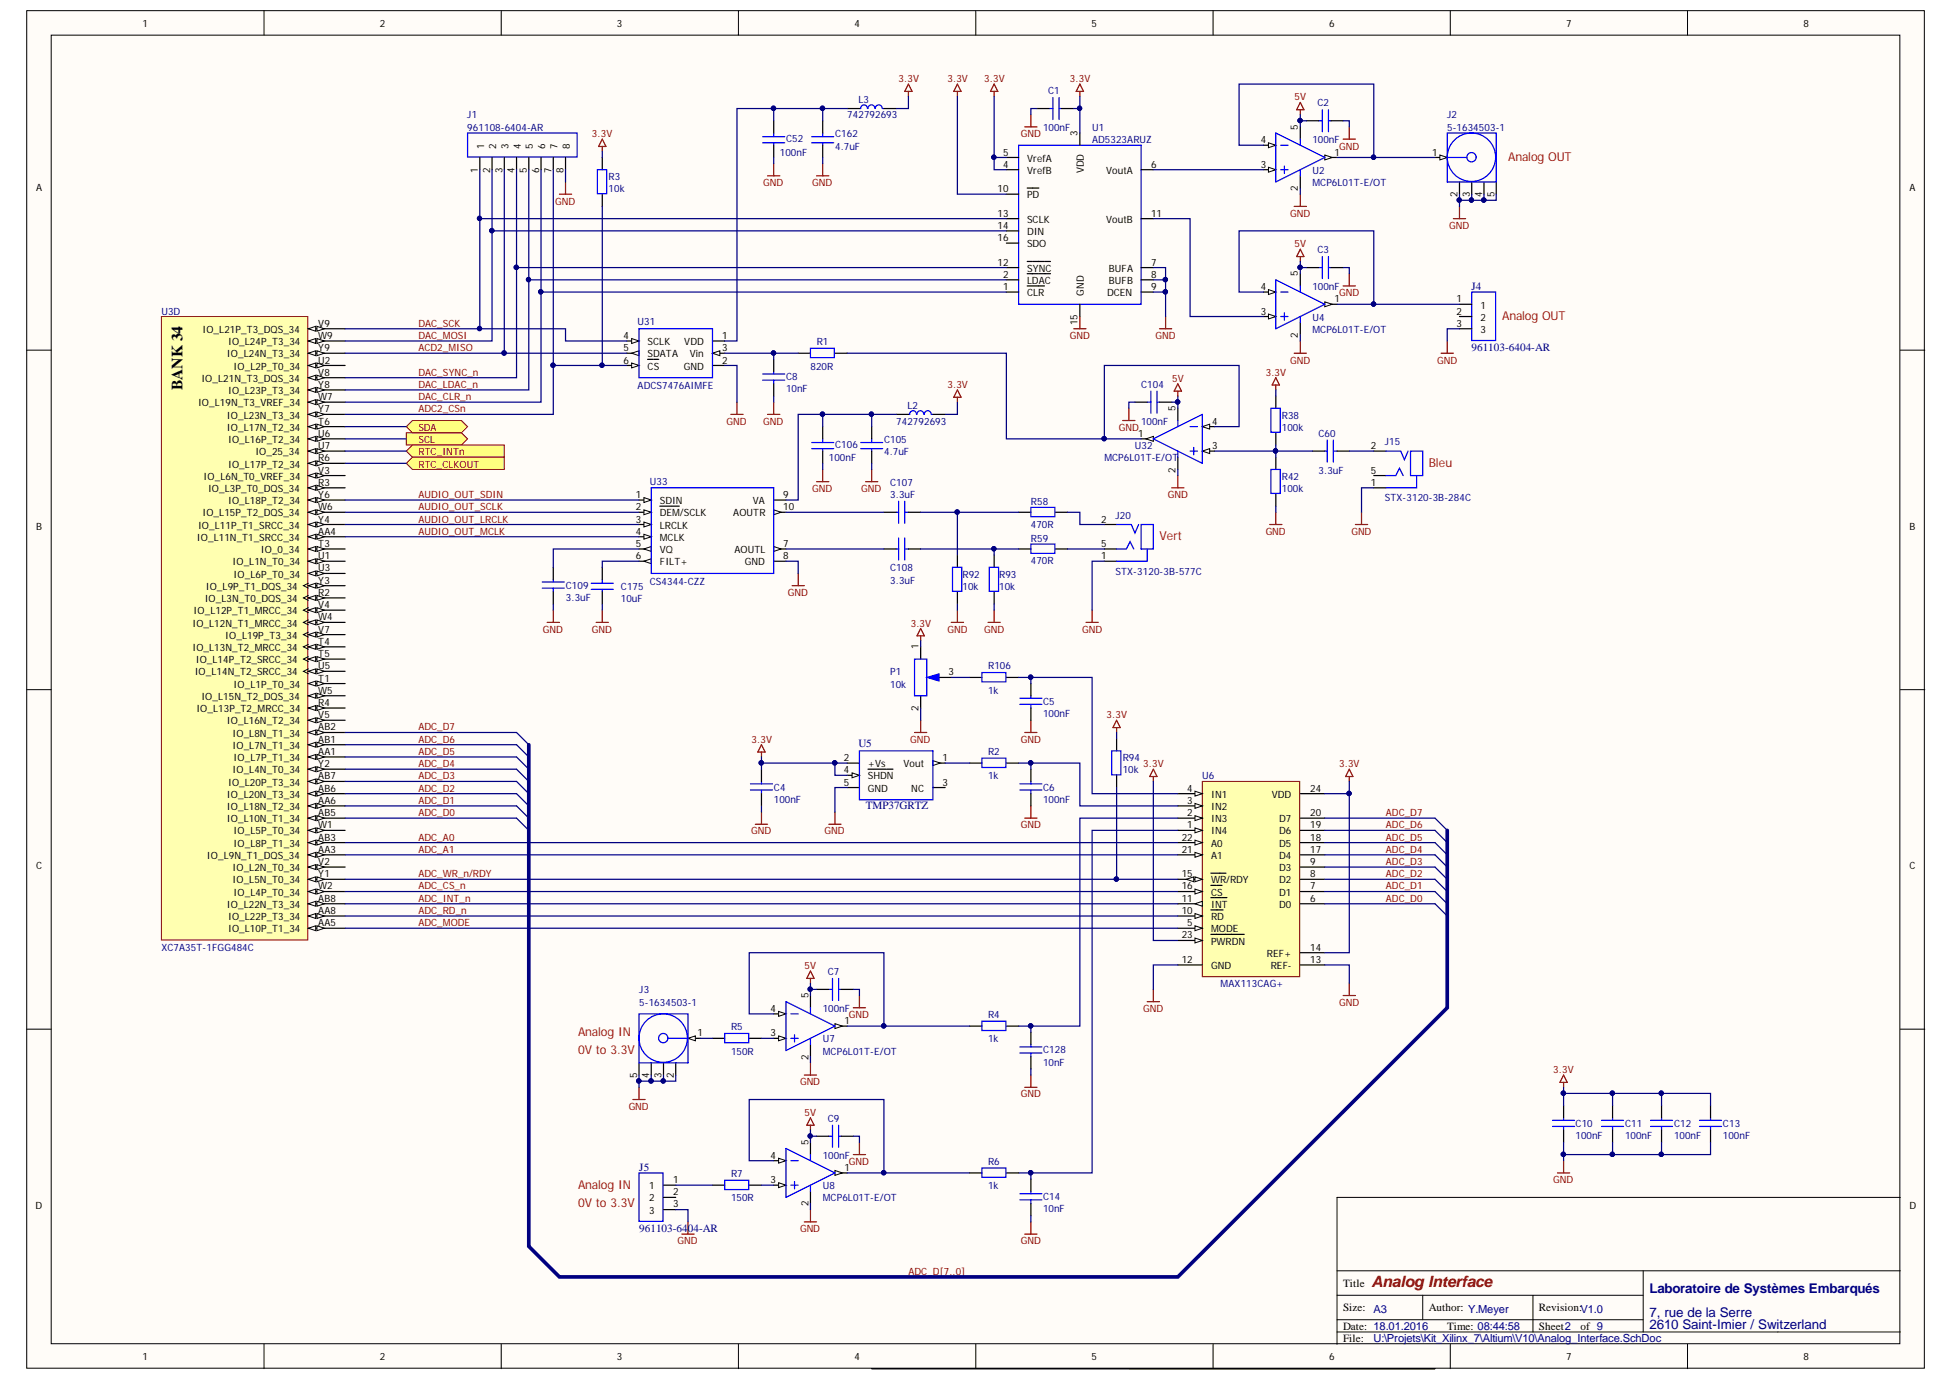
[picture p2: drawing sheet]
<svg xmlns="http://www.w3.org/2000/svg" width="297mm" height="210mm" viewBox="0 0 297 210" stroke-linecap="round" stroke-linejoin="round" font-family="sans-serif">
<defs><g id="words">
<text font-size="2.4" x="27.7" y="59.2" transform="rotate(-90 27.7 59.2)">BANK 34</text>
<text font-size="2.4" fill="#800000" x="208.5" y="195.6">Analog Interface</text>
<g font-size="2" fill="#000080">
<text x="250.8" y="196.5">Laboratoire de Systèmes Embarqués</text>
<text x="250.8" y="200.2">7, rue de la Serre</text>
<text x="250.8" y="202">2610 Saint-Imier / Switzerland</text>
</g>
<g font-size="1.9" fill="#f00">
<text x="229.3" y="24.5">Analog OUT</text>
<text x="228.3" y="48.7">Analog OUT</text>
<text x="217.2" y="71">Bleu</text>
<text x="176.2" y="82.1">Vert</text>
<text x="87.9" y="157.4">Analog IN</text>
<text x="87.9" y="160.2">0V to 3.3V</text>
<text x="87.9" y="180.7">Analog IN</text>
<text x="87.9" y="183.4">0V to 3.3V</text>
</g>
<g font-size="1.7" fill="#000080">
<text x="223.7" y="44">J4</text>
<text x="223.7" y="53.3">961103-6404-AR</text>
<text x="130.5" y="113.6">U5</text>
<text x="131.6" y="123">TMP37GRTZ</text>
<text x="97.2" y="177.9">J5</text>
<text x="97.2" y="187.2">961103-6404-AR</text>
<text x="208.8" y="204">U:\Projets\Kit_Xilinx_7\Altium\V10\Analog_Interface.SchDoc</text>
<text x="208.8" y="199.5">A3</text>
</g>
<g font-size="1.7">
<text x="204.2" y="195.6">Title</text>
<text x="204.2" y="199.3">Size:</text>
<text x="204.2" y="202.1">Date: 18.01.2016</text>
<text x="204.2" y="204">File:</text>
<text x="217.2" y="199.3">Author: Y.Meyer</text>
<text x="220" y="202.1">Time: 08:44:58</text>
<text x="233.9" y="199.3">Revision:V1.0</text>
<text x="233.9" y="202.1">Sheet2</text>
<text x="240.3" y="202.1">of 9</text>
</g>
<g font-size="1.5">
<text x="21.7" y="4.1">1</text>
<text x="57.8" y="4.1">2</text>
<text x="93.8" y="4.1">3</text>
<text x="129.9" y="4.1">4</text>
<text x="165.9" y="4.1">5</text>
<text x="202" y="4.1">6</text>
<text x="238.1" y="4.1">7</text>
<text x="274.2" y="4.1">8</text>
<text x="73.6" y="22.6" transform="rotate(-90 73.6 22.6)">1</text>
<text x="75.4" y="22.6" transform="rotate(-90 75.4 22.6)">2</text>
<text x="77.3" y="22.6" transform="rotate(-90 77.3 22.6)">3</text>
<text x="79.2" y="22.6" transform="rotate(-90 79.2 22.6)">4</text>
<text x="81" y="22.6" transform="rotate(-90 81 22.6)">5</text>
<text x="82.9" y="22.6" transform="rotate(-90 82.9 22.6)">6</text>
<text x="84.7" y="22.6" transform="rotate(-90 84.7 22.6)">7</text>
<text x="86.6" y="22.6" transform="rotate(-90 86.6 22.6)">8</text>
<text x="152.5" y="23.7">5</text>
<text x="163.8" y="20.6" transform="rotate(-90 163.8 20.6)">3</text>
<text x="191.6" y="21.8">4</text>
<text x="197.3" y="19.7" transform="rotate(-90 197.3 19.7)">5</text>
<text x="202.9" y="23.7">1</text>
<text x="217.7" y="23.7">1</text>
<text x="5.5" y="29">A</text>
<text x="72.6" y="26.3" transform="rotate(-90 72.6 26.3)">1</text>
<text x="74.5" y="26.3" transform="rotate(-90 74.5 26.3)">2</text>
<text x="76.4" y="26.3" transform="rotate(-90 76.4 26.3)">3</text>
<text x="78.2" y="26.3" transform="rotate(-90 78.2 26.3)">4</text>
<text x="80.1" y="26.3" transform="rotate(-90 80.1 26.3)">5</text>
<text x="82" y="26.3" transform="rotate(-90 82 26.3)">6</text>
<text x="83.8" y="26.3" transform="rotate(-90 83.8 26.3)">7</text>
<text x="85.7" y="26.3" transform="rotate(-90 85.7 26.3)">8</text>
<text x="151.6" y="29.2">10</text>
<text x="152.5" y="25.5">4</text>
<text x="156.1" y="26.4">VrefB</text>
<text x="156.1" y="24.6">VrefA</text>
<text x="164.7" y="26.4" transform="rotate(-90 164.7 26.4)">VDD</text>
<text x="168.1" y="26.4">VoutA</text>
<text x="175" y="25.5">6</text>
<text x="191.6" y="25.5">3</text>
<text x="197.3" y="29.1" transform="rotate(-90 197.3 29.1)">2</text>
<text x="221.6" y="30" transform="rotate(-90 221.6 30)">2</text>
<text x="223.4" y="30" transform="rotate(-90 223.4 30)">3</text>
<text x="225.3" y="30" transform="rotate(-90 225.3 30)">4</text>
<text x="227.2" y="30" transform="rotate(-90 227.2 30)">5</text>
<text x="290.3" y="29">A</text>
<text x="151.6" y="33">13</text>
<text x="151.6" y="34.8">14</text>
<text x="156.1" y="30.2">PD</text>
<text x="156.1" y="33.9">SCLK</text>
<text x="156.1" y="35.7">DIN</text>
<text x="168.1" y="33.9">VoutB</text>
<text x="175" y="33">11</text>
<text x="151.6" y="40.4">12</text>
<text x="151.6" y="36.7">16</text>
<text x="156.1" y="41.3">SYNC</text>
<text x="156.1" y="37.6">SDO</text>
<text x="168.6" y="41.3">BUFA</text>
<text x="175" y="40.4">7</text>
<text x="197.3" y="42" transform="rotate(-90 197.3 42)">5</text>
<text x="152.5" y="44.1">1</text>
<text x="152.5" y="42.2">2</text>
<text x="156.1" y="45">CLR</text>
<text x="156.1" y="43.2">LDAC</text>
<text x="164.7" y="45" transform="rotate(-90 164.7 45)">GND</text>
<text x="168.3" y="45">DCEN</text>
<text x="168.6" y="43.2">BUFB</text>
<text x="175" y="42.2">8</text>
<text x="175" y="44.1">9</text>
<text x="191.6" y="44.1">4</text>
<text x="191.6" y="47.8">3</text>
<text x="202.9" y="46">1</text>
<text x="221.4" y="46">1</text>
<text x="221.4" y="47.8">2</text>
<text x="225" y="46.9">1</text>
<text x="30.8" y="50.6">IO_L21P_T3_DQS_34</text>
<text x="34.7" y="52.5">IO_L24P_T3_34</text>
<text x="48.4" y="49.7">V9</text>
<text x="48.4" y="51.5">W9</text>
<text x="48.4" y="53.4">Y9</text>
<text x="94.8" y="51.5">4</text>
<text x="94.8" y="53.4">5</text>
<text x="98.4" y="52.5">SCLK</text>
<text x="104" y="52.5">VDD</text>
<text x="109.8" y="51.5">1</text>
<text x="109.8" y="53.4">3</text>
<text x="163.8" y="49.4" transform="rotate(-90 163.8 49.4)">15</text>
<text x="197.3" y="51.4" transform="rotate(-90 197.3 51.4)">2</text>
<text x="221.4" y="49.7">3</text>
<text x="225" y="48.8">2</text>
<text x="225" y="50.6">3</text>
<text x="30.6" y="58">IO_L21N_T3_DQS_34</text>
<text x="34.5" y="54.3">IO_L24N_T3_34</text>
<text x="34.7" y="59.9">IO_L23P_T3_34</text>
<text x="35.5" y="56.2">IO_L2P_T0_34</text>
<text x="48.4" y="55.3">U2</text>
<text x="48.4" y="57.1">V8</text>
<text x="48.4" y="59">Y8</text>
<text x="94.8" y="55.3">6</text>
<text x="98.4" y="54.3">SDATA</text>
<text x="98.4" y="56.2">CS</text>
<text x="103.9" y="56.2">GND</text>
<text x="104.9" y="54.3">Vin</text>
<text x="109.8" y="55.3">2</text>
<text x="30.1" y="61.8">IO_L19N_T3_VREF_34</text>
<text x="34.5" y="63.6">IO_L23N_T3_34</text>
<text x="34.5" y="65.5">IO_L17N_T2_34</text>
<text x="48.4" y="60.8">W7</text>
<text x="48.4" y="62.7">Y7</text>
<text x="48.4" y="64.6">T6</text>
<text x="178.7" y="62.4" transform="rotate(-90 178.7 62.4)">5</text>
<text x="184.3" y="64.6">4</text>
<text x="34.7" y="67.3">IO_L16P_T2_34</text>
<text x="34.7" y="71.1">IO_L17P_T2_34</text>
<text x="38.8" y="69.2">IO_25_34</text>
<text x="48.4" y="66.4">U6</text>
<text x="48.4" y="68.3">U7</text>
<text x="48.4" y="70.1">R6</text>
<text x="48.4" y="72">V3</text>
<text x="173" y="66.4">1</text>
<text x="178.7" y="71.8" transform="rotate(-90 178.7 71.8)">2</text>
<text x="184.3" y="68.3">3</text>
<text x="208.4" y="68.3">2</text>
<text x="208.4" y="72">5</text>
<text x="31" y="72.9">IO_L6N_T0_VREF_34</text>
<text x="31.6" y="74.8">IO_L3P_T0_DQS_34</text>
<text x="34.7" y="76.6">IO_L18P_T2_34</text>
<text x="48.4" y="73.8">R3</text>
<text x="48.4" y="75.7">Y6</text>
<text x="48.4" y="77.6">W6</text>
<text x="96.7" y="75.7">1</text>
<text x="96.7" y="77.6">2</text>
<text x="100.3" y="76.6">SDIN</text>
<text x="114.4" y="76.6">VA</text>
<text x="119.1" y="77.6">10</text>
<text x="119.1" y="75.7">9</text>
<text x="208.4" y="73.8">1</text>
<text x="5.5" y="80.5">B</text>
<text x="29.9" y="82.2">IO_L11N_T1_SRCC_34</text>
<text x="30.1" y="80.4">IO_L11P_T1_SRCC_34</text>
<text x="30.8" y="78.5">IO_L15P_T2_DQS_34</text>
<text x="48.4" y="79.4">Y4</text>
<text x="48.4" y="81.3">AA4</text>
<text x="48.4" y="83.1">T3</text>
<text x="96.7" y="79.4">3</text>
<text x="96.7" y="81.3">4</text>
<text x="96.7" y="83.1">5</text>
<text x="100.3" y="78.5">DEM/SCLK</text>
<text x="100.3" y="80.4">LRCLK</text>
<text x="100.3" y="82.2">MCLK</text>
<text x="111.5" y="78.5">AOUTR</text>
<text x="119.1" y="83.1">7</text>
<text x="167.4" y="79.4">2</text>
<text x="167.4" y="83.1">5</text>
<text x="290.3" y="80.5">B</text>
<text x="31.3" y="89.7">IO_L9P_T1_DQS_34</text>
<text x="35.4" y="85.9">IO_L1N_T0_34</text>
<text x="35.5" y="87.8">IO_L6P_T0_34</text>
<text x="39.7" y="84.1">IO_0_34</text>
<text x="48.4" y="85">U1</text>
<text x="48.4" y="86.9">U3</text>
<text x="48.4" y="88.7">Y3</text>
<text x="96.7" y="85">6</text>
<text x="100.3" y="84.1">VQ</text>
<text x="100.3" y="85.9">FILT+</text>
<text x="111.6" y="84.1">AOUTL</text>
<text x="113.2" y="85.9">GND</text>
<text x="119.1" y="85">8</text>
<text x="167.4" y="85">1</text>
<text x="29.3" y="95.2">IO_L12N_T1_MRCC_34</text>
<text x="29.4" y="93.4">IO_L12P_T1_MRCC_34</text>
<text x="31.1" y="91.5">IO_L3N_T0_DQS_34</text>
<text x="48.4" y="90.6">R2</text>
<text x="48.4" y="92.4">V4</text>
<text x="48.4" y="94.3">W4</text>
<text x="29.3" y="98.9">IO_L13N_T2_MRCC_34</text>
<text x="29.8" y="100.8">IO_L14P_T2_SRCC_34</text>
<text x="34.3" y="97.1">IO_L19P_T3_34</text>
<text x="48.4" y="96.2">V7</text>
<text x="48.4" y="98">T4</text>
<text x="48.4" y="99.9">T5</text>
<text x="48.4" y="101.7">U5</text>
<text x="139.6" y="98.7" transform="rotate(-90 139.6 98.7)">1</text>
<text x="29.6" y="102.7">IO_L14N_T2_SRCC_34</text>
<text x="30.6" y="106.4">IO_L15N_T2_DQS_34</text>
<text x="35.5" y="104.5">IO_L1P_T0_34</text>
<text x="48.4" y="103.6">T1</text>
<text x="48.4" y="105.5">W5</text>
<text x="48.4" y="107.3">R4</text>
<text x="144.2" y="102.7">3</text>
<text x="29.9" y="108.2">IO_L13P_T2_MRCC_34</text>
<text x="34.5" y="110.1">IO_L16N_T2_34</text>
<text x="35.4" y="112">IO_L8N_T1_34</text>
<text x="35.4" y="113.8">IO_L7N_T1_34</text>
<text x="48.4" y="109.2">V5</text>
<text x="48.4" y="111">AB2</text>
<text x="48.4" y="112.9">AB1</text>
<text x="139.6" y="108.1" transform="rotate(-90 139.6 108.1)">2</text>
<text x="34.7" y="119.4">IO_L20P_T3_34</text>
<text x="35.4" y="117.5">IO_L4N_T0_34</text>
<text x="35.5" y="115.7">IO_L7P_T1_34</text>
<text x="48.4" y="114.7">AA1</text>
<text x="48.4" y="116.6">Y2</text>
<text x="48.4" y="118.5">AB7</text>
<text x="128.3" y="115.7">2</text>
<text x="128.3" y="117.5">4</text>
<text x="128.3" y="119.4">5</text>
<text x="131.9" y="116.6">+Vs</text>
<text x="131.9" y="118.5">SHDN</text>
<text x="137.3" y="116.6">Vout</text>
<text x="143.3" y="115.7">1</text>
<text x="143.3" y="119.4">3</text>
<text x="34.5" y="121.3">IO_L20N_T3_34</text>
<text x="34.5" y="123.1">IO_L18N_T2_34</text>
<text x="34.5" y="125">IO_L10N_T1_34</text>
<text x="48.4" y="120.3">AB6</text>
<text x="48.4" y="122.2">AA6</text>
<text x="48.4" y="124">AB5</text>
<text x="48.4" y="125.9">W1</text>
<text x="131.9" y="120.3">GND</text>
<text x="138.5" y="120.3">NC</text>
<text x="180.5" y="125.9">1</text>
<text x="180.5" y="124">2</text>
<text x="180.5" y="122.2">3</text>
<text x="180.5" y="120.3">4</text>
<text x="184.1" y="125">IN3</text>
<text x="184.1" y="123.1">IN2</text>
<text x="184.1" y="121.3">IN1</text>
<text x="193.3" y="121.3">VDD</text>
<text x="194.4" y="125">D7</text>
<text x="199.2" y="120.3">24</text>
<text x="199.2" y="124">20</text>
<text x="199.2" y="125.9">19</text>
<text x="31.5" y="130.5">IO_L9N_T1_DQS_34</text>
<text x="35.5" y="126.8">IO_L5P_T0_34</text>
<text x="35.5" y="128.7">IO_L8P_T1_34</text>
<text x="48.4" y="127.8">AB3</text>
<text x="48.4" y="129.6">AA3</text>
<text x="48.4" y="131.5">V2</text>
<text x="179.6" y="127.8">22</text>
<text x="179.6" y="129.6">21</text>
<text x="184.1" y="126.8">IN4</text>
<text x="184.1" y="128.7">A0</text>
<text x="184.1" y="130.5">A1</text>
<text x="194.4" y="126.8">D6</text>
<text x="194.4" y="128.7">D5</text>
<text x="194.4" y="130.5">D4</text>
<text x="199.2" y="127.8">18</text>
<text x="199.2" y="129.6">17</text>
<text x="199.2" y="131.5">9</text>
<text x="5.5" y="132.2">C</text>
<text x="34.5" y="138">IO_L22N_T3_34</text>
<text x="35.4" y="132.4">IO_L2N_T0_34</text>
<text x="35.4" y="134.3">IO_L5N_T0_34</text>
<text x="35.5" y="136.1">IO_L4P_T0_34</text>
<text x="48.4" y="133.3">Y1</text>
<text x="48.4" y="135.2">W2</text>
<text x="48.4" y="137.1">AB8</text>
<text x="179.6" y="135.2">16</text>
<text x="179.6" y="137.1">11</text>
<text x="179.6" y="133.3">15</text>
<text x="184.1" y="136.1">CS</text>
<text x="184.1" y="138">INT</text>
<text x="184.1" y="134.3">WR/RDY</text>
<text x="194.4" y="132.4">D3</text>
<text x="194.4" y="134.3">D2</text>
<text x="194.4" y="136.1">D1</text>
<text x="194.4" y="138">D0</text>
<text x="199.2" y="133.3">8</text>
<text x="199.2" y="135.2">7</text>
<text x="199.2" y="137.1">6</text>
<text x="290.3" y="132.2">C</text>
<text x="34.7" y="139.8">IO_L22P_T3_34</text>
<text x="34.7" y="141.7">IO_L10P_T1_34</text>
<text x="48.4" y="138.9">AA8</text>
<text x="48.4" y="140.8">AA5</text>
<text x="179.6" y="142.6">23</text>
<text x="179.6" y="138.9">10</text>
<text x="180.5" y="140.8">5</text>
<text x="184.1" y="141.7">MODE</text>
<text x="184.1" y="143.6">PWRDN</text>
<text x="184.1" y="139.8">RD</text>
<text x="179.6" y="146.3">12</text>
<text x="184.1" y="147.3">GND</text>
<text x="192.6" y="145.4">REF+</text>
<text x="193.2" y="147.3">REF-</text>
<text x="199.2" y="146.3">13</text>
<text x="199.2" y="144.5">14</text>
<text x="117.1" y="153.8">4</text>
<text x="122.9" y="151.7" transform="rotate(-90 122.9 151.7)">5</text>
<text x="128.4" y="155.6">1</text>
<text x="106.1" y="157.5">1</text>
<text x="117.1" y="157.5">3</text>
<text x="122.9" y="161.1" transform="rotate(-90 122.9 161.1)">2</text>
<text x="96.8" y="163.8" transform="rotate(-90 96.8 163.8)">5</text>
<text x="98.7" y="163.8" transform="rotate(-90 98.7 163.8)">4</text>
<text x="100.6" y="163.8" transform="rotate(-90 100.6 163.8)">3</text>
<text x="102.4" y="163.8" transform="rotate(-90 102.4 163.8)">2</text>
<text x="122.9" y="174" transform="rotate(-90 122.9 174)">5</text>
<text x="102.3" y="179.8">1</text>
<text x="117.1" y="176.1">4</text>
<text x="117.1" y="179.8">3</text>
<text x="128.4" y="177.9">1</text>
<text x="5.4" y="183.8">D</text>
<text x="98.7" y="180.7">1</text>
<text x="98.7" y="182.6">2</text>
<text x="98.7" y="184.5">3</text>
<text x="102.3" y="181.7">2</text>
<text x="102.3" y="183.5">3</text>
<text x="122.9" y="183.4" transform="rotate(-90 122.9 183.4)">2</text>
<text x="290.3" y="183.8">D</text>
<text x="21.7" y="206.8">1</text>
<text x="57.8" y="206.8">2</text>
<text x="93.8" y="206.8">3</text>
<text x="129.9" y="206.8">4</text>
<text x="165.9" y="206.8">5</text>
<text x="202" y="206.8">6</text>
<text x="238.1" y="206.8">7</text>
<text x="274.2" y="206.8">8</text>
</g>
<g font-size="1.5" fill="#000080">
<text x="71" y="18">J1</text>
<text x="128.8" y="18">742792693</text>
<text x="130.5" y="15.6">L3</text>
<text x="159.3" y="14.3">C1</text>
<text x="200.3" y="16.1">C2</text>
<text x="220" y="18">J2</text>
<text x="71" y="19.9">961108-6404-AR</text>
<text x="118.6" y="23.7">100nF</text>
<text x="119.5" y="21.5">C52</text>
<text x="126.9" y="22.7">4.7uF</text>
<text x="126.9" y="20.9">C162</text>
<text x="158.6" y="19.9">100nF</text>
<text x="166" y="19.9">U1</text>
<text x="166" y="21.8">AD5323ARUZ</text>
<text x="199.5" y="21.8">100nF</text>
<text x="220" y="19.9">5-1634503-1</text>
<text x="92.5" y="29.2">10k</text>
<text x="92.5" y="27.4">R3</text>
<text x="199.5" y="26.4">U2</text>
<text x="199.5" y="28.3">MCP6L01T-E/OT</text>
<text x="200.3" y="38.5">C3</text>
<text x="24.5" y="47.8">U3D</text>
<text x="199.5" y="44.1">100nF</text>
<text x="96.9" y="49.4">U31</text>
<text x="124.2" y="52.5">R1</text>
<text x="199.5" y="48.8">U4</text>
<text x="199.5" y="50.6">MCP6L01T-E/OT</text>
<text x="96.9" y="59.1">ADCS7476AIMFE</text>
<text x="119.5" y="59.7">10nF</text>
<text x="119.5" y="57.8">C8</text>
<text x="123.2" y="56.2">820R</text>
<text x="173.5" y="59">C104</text>
<text x="136.2" y="64.6">742792693</text>
<text x="137.9" y="62.1">L2</text>
<text x="173.5" y="64.6">100nF</text>
<text x="194.9" y="65.5">100k</text>
<text x="194.9" y="63.6">R38</text>
<text x="126" y="70.1">100nF</text>
<text x="126.9" y="68">C106</text>
<text x="134.4" y="69.2">4.7uF</text>
<text x="134.4" y="67.3">C105</text>
<text x="167.9" y="70.1">MCP6L01T-E/OT</text>
<text x="172.5" y="68.3">U32</text>
<text x="200.4" y="72">3.3uF</text>
<text x="200.4" y="66.4">C60</text>
<text x="210.5" y="67.7">J15</text>
<text x="98.8" y="73.7">U33</text>
<text x="135.3" y="75.7">3.3uF</text>
<text x="135.3" y="73.8">C107</text>
<text x="156.7" y="76.8">R58</text>
<text x="194.9" y="74.8">100k</text>
<text x="194.9" y="72.9">R42</text>
<text x="210.5" y="76.2">STX-3120-3B-284C</text>
<text x="156.7" y="80.2">470R</text>
<text x="156.7" y="82.4">R59</text>
<text x="169.6" y="78.8">J20</text>
<text x="86" y="89.5">C109</text>
<text x="94.4" y="89.7">C175</text>
<text x="98.8" y="88.9">CS4344-CZZ</text>
<text x="135.3" y="88.7">3.3uF</text>
<text x="135.3" y="86.9">C108</text>
<text x="146.3" y="89.7">10k</text>
<text x="146.3" y="87.8">R92</text>
<text x="151.9" y="89.7">10k</text>
<text x="151.9" y="87.8">R93</text>
<text x="156.7" y="85.8">470R</text>
<text x="169.6" y="87.4">STX-3120-3B-577C</text>
<text x="86" y="91.3">3.3uF</text>
<text x="94.4" y="91.5">10uF</text>
<text x="150.2" y="101.7">R106</text>
<text x="135.3" y="104.5">10k</text>
<text x="135.3" y="102.7">P1</text>
<text x="150.2" y="105.5">1k</text>
<text x="158.6" y="107.1">C5</text>
<text x="158.6" y="109">100nF</text>
<text x="150.2" y="118.5">1k</text>
<text x="150.2" y="114.7">R2</text>
<text x="170.7" y="117.5">10k</text>
<text x="170.7" y="115.7">R94</text>
<text x="182.8" y="118.5">U6</text>
<text x="117.6" y="122">100nF</text>
<text x="117.6" y="120.2">C4</text>
<text x="158.6" y="122">100nF</text>
<text x="158.6" y="120.2">C6</text>
<text x="24.5" y="144.5">XC7A35T-1FGG484C</text>
<text x="125.8" y="148.2">C7</text>
<text x="97.2" y="151">J3</text>
<text x="97.2" y="152.9">5-1634503-1</text>
<text x="125.1" y="153.8">100nF</text>
<text x="150.2" y="154.7">R4</text>
<text x="185.6" y="150.1">MAX113CAG+</text>
<text x="111.1" y="160.3">150R</text>
<text x="111.1" y="156.6">R5</text>
<text x="125.1" y="158.4">U7</text>
<text x="125.1" y="160.3">MCP6L01T-E/OT</text>
<text x="150.2" y="158.4">1k</text>
<text x="158.6" y="162">10nF</text>
<text x="158.6" y="160.1">C128</text>
<text x="125.8" y="170.5">C9</text>
<text x="239.5" y="173.1">100nF</text>
<text x="239.5" y="171.3">C10</text>
<text x="247" y="173.1">100nF</text>
<text x="247" y="171.3">C11</text>
<text x="254.5" y="173.1">100nF</text>
<text x="254.5" y="171.3">C12</text>
<text x="261.9" y="173.1">100nF</text>
<text x="261.9" y="171.3">C13</text>
<text x="111.1" y="178.9">R7</text>
<text x="125.1" y="176.1">100nF</text>
<text x="150.2" y="177">R6</text>
<text x="111.1" y="182.6">150R</text>
<text x="125.1" y="180.7">U8</text>
<text x="125.1" y="182.6">MCP6L01T-E/OT</text>
<text x="150.2" y="180.7">1k</text>
<text x="158.6" y="184.3">10nF</text>
<text x="158.6" y="182.4">C14</text>
</g>
<g font-size="1.5" fill="#800000">
<text x="136.6" y="12.4">3.3V</text>
<text x="144" y="12.4">3.3V</text>
<text x="149.6" y="12.4">3.3V</text>
<text x="162.6" y="12.4">3.3V</text>
<text x="196.8" y="15.2">5V</text>
<text x="90" y="20.9">3.3V</text>
<text x="155.2" y="20.9">GND</text>
<text x="203.6" y="22.7">GND</text>
<text x="116" y="28.3">GND</text>
<text x="123.5" y="28.3">GND</text>
<text x="84.4" y="31.1">GND</text>
<text x="196.1" y="33">GND</text>
<text x="220.3" y="34.8">GND</text>
<text x="196.8" y="37.6">5V</text>
<text x="203.6" y="45">GND</text>
<text x="63.6" y="49.7">DAC_SCK</text>
<text x="63.6" y="53.4">ACD2_MISO</text>
<text x="63.6" y="51.5">DAC_MOSI</text>
<text x="162.6" y="51.5">GND</text>
<text x="175.7" y="51.5">GND</text>
<text x="63.6" y="57.1">DAC_SYNC_n</text>
<text x="63.6" y="59">DAC_LDAC_n</text>
<text x="144" y="59">3.3V</text>
<text x="178.2" y="58">5V</text>
<text x="192.4" y="57.1">3.3V</text>
<text x="196.1" y="55.3">GND</text>
<text x="218.5" y="55.3">GND</text>
<text x="63.6" y="60.8">DAC_CLR_n</text>
<text x="63.6" y="65.5">SDA</text>
<text x="63.6" y="62.7">ADC2_CSn</text>
<text x="110.5" y="64.6">GND</text>
<text x="116" y="64.6">GND</text>
<text x="170.1" y="65.5">GND</text>
<text x="63.6" y="67.3">SCL</text>
<text x="63.6" y="69.2">RTC_INTn</text>
<text x="63.6" y="71.1">RTC_CLKOUT</text>
<text x="63.6" y="75.7">AUDIO_OUT_SDIN</text>
<text x="63.6" y="77.6">AUDIO_OUT_SCLK</text>
<text x="123.5" y="74.8">GND</text>
<text x="130.9" y="74.8">GND</text>
<text x="177.5" y="75.7">GND</text>
<text x="63.6" y="79.4">AUDIO_OUT_LRCLK</text>
<text x="63.6" y="81.3">AUDIO_OUT_MCLK</text>
<text x="192.4" y="81.3">GND</text>
<text x="205.4" y="81.3">GND</text>
<text x="119.8" y="90.6">GND</text>
<text x="138.4" y="95.2">3.3V</text>
<text x="82.5" y="96.2">GND</text>
<text x="90" y="96.2">GND</text>
<text x="144" y="96.2">GND</text>
<text x="149.6" y="96.2">GND</text>
<text x="164.5" y="96.2">GND</text>
<text x="63.6" y="112.9">ADC_D6</text>
<text x="63.6" y="111">ADC_D7</text>
<text x="114.3" y="112.9">3.3V</text>
<text x="138.4" y="112.9">GND</text>
<text x="155.2" y="112.9">GND</text>
<text x="168.2" y="109.2">3.3V</text>
<text x="63.6" y="118.5">ADC_D3</text>
<text x="63.6" y="116.6">ADC_D4</text>
<text x="63.6" y="114.7">ADC_D5</text>
<text x="173.8" y="116.6">3.3V</text>
<text x="203.6" y="116.6">3.3V</text>
<text x="63.6" y="124">ADC_D0</text>
<text x="63.6" y="122.2">ADC_D1</text>
<text x="63.6" y="120.3">ADC_D2</text>
<text x="155.2" y="125.9">GND</text>
<text x="210.7" y="125.9">ADC_D6</text>
<text x="210.7" y="124">ADC_D7</text>
<text x="63.6" y="127.8">ADC_A0</text>
<text x="63.6" y="129.6">ADC_A1</text>
<text x="114.2" y="126.8">GND</text>
<text x="125.3" y="126.8">GND</text>
<text x="210.7" y="131.5">ADC_D3</text>
<text x="210.7" y="129.6">ADC_D4</text>
<text x="210.7" y="127.8">ADC_D5</text>
<text x="63.6" y="133.3">ADC_WR_n/RDY</text>
<text x="63.6" y="135.2">ADC_CS_n</text>
<text x="63.6" y="137.1">ADC_INT_n</text>
<text x="210.7" y="137.1">ADC_D0</text>
<text x="210.7" y="135.2">ADC_D1</text>
<text x="210.7" y="133.3">ADC_D2</text>
<text x="63.6" y="138.9">ADC_RD_n</text>
<text x="63.6" y="140.8">ADC_MODE</text>
<text x="122.3" y="147.3">5V</text>
<text x="129.1" y="154.7">GND</text>
<text x="173.8" y="153.8">GND</text>
<text x="203.6" y="152.9">GND</text>
<text x="121.6" y="164.9">GND</text>
<text x="155.2" y="166.8">GND</text>
<text x="236.1" y="163.1">3.3V</text>
<text x="95.6" y="168.7">GND</text>
<text x="122.3" y="169.6">5V</text>
<text x="129.1" y="177">GND</text>
<text x="236.1" y="179.8">GND</text>
<text x="103" y="189.1">GND</text>
<text x="121.6" y="187.2">GND</text>
<text x="155.2" y="189.1">GND</text>
<text x="138.1" y="193.8">ADC_D[7..0]</text>
</g>
</g></defs>
<g fill="#fffcf8" stroke="#000" stroke-width=".15">
<path d="M4.1 1.6h288.4v206.4h-288.4z"/>
<path d="M7.8 5.3h281v198.9h-281z"/>
</g>
<g fill="none" stroke="#000" stroke-width=".15">
<path d="M40.1 1.6v3.7M76.2 1.6v3.7M112.3 1.6v3.7M148.3 1.6v3.7M184.4 1.6v3.7M220.5 1.6v3.7M256.5 1.6v3.7M4.1 53.2h3.7M288.9 53.2h3.7M4.1 104.8h3.7M288.9 104.8h3.7M4.1 156.4h3.7"/>
<path d="M288.9 156.4h3.7M203.2 196.9h46.6M203.2 193.2h85.7M216.3 196.9v3.7M233 196.9v5.6M249.8 193.2v9.3M288.9 182h-85.7v22.3M40.1 204.3v3.7M76.2 204.3v3.7M112.3 204.3v3.7M132.5 208h85.6M148.3 204.3v3.7"/>
<path d="M184.4 204.3v3.7M203.2 202.5h85.7M203.2 200.6h46.6M220.5 204.3v3.7M256.5 204.3v3.7"/>
</g>
<path d="M159.5 16.5h.6M160.1 14.8v3.4M161 16.5h.4M161 14.8v3.4M154.8 22.1h18.7v24.2h-18.7z" fill="none" stroke="#00f" stroke-width=".19"/>
<g fill="none" stroke="#000" stroke-width=".19">
<path d="M157.6 16.5h1.9M161.4 16.5h1.8M153 25.8h1.8M153 23.9h1.8M153 33.2h1.8M153 29.5h1.8M153 35.1h1.8M153 37h1.8M156.2 28.6h1.7M156.2 39.7h.7M157 39.7h1.8M158.9 39.7h.8"/>
<path d="M164.2 20.2v1.9M173.5 25.8h1.8M173.5 33.2h1.8M192.1 22.1h1.8M153 44.4h1.8M153 42.5h1.8M153 40.7h1.8M156.2 43.5h.8M156.2 41.6h1.6M157.1 43.5h1.7M157.9 41.6h1.8M164.2 46.3v1.8"/>
<path d="M173.5 44.4h1.8M173.5 42.5h1.8M173.5 40.7h1.8"/>
</g>
<path d="M145.5 12.8l.6 1.1h-1.1zM145.5 13.9v.7M151.1 12.8l.6 1.1h-1.1zM151.1 13.9v.7M155.8 19.3h1.8M156.7 17.4v1.9M164.2 13.9v.7M164.2 12.8l.5 1.1h-1.1zM163.2 50h1.9M164.2 48.1v1.9M176.3 50h1.8M177.2 48.1v1.9" fill="none" stroke="#800000" stroke-width=".19"/>
<path d="M192.8 21.7l1.1 .4-1.1 .3z" fill="#fffcf8"/>
<path d="M192.8 21.7l1.1 .4-1.1 .3z" fill="none" stroke="#000" stroke-width=".15"/>
<path d="M192.1 25.8h1.8" fill="none" stroke="#000" stroke-width=".19"/>
<path d="M192.8 25.4l1.1 .4-1.1 .4z" fill="#fffcf8"/>
<path d="M192.8 25.4l1.1 .4-1.1 .4z" fill="none" stroke="#000" stroke-width=".15"/>
<path d="M197.7 26.7v1.9M201.4 23.9h1.8" fill="none" stroke="#000" stroke-width=".19"/>
<path d="M201.4 23.6l1.1 .3-1.1 .4z" fill="#fffcf8"/>
<path d="M201.4 23.6l1.1 .3-1.1 .4z" fill="none" stroke="#000" stroke-width=".15"/>
<path d="M197.7 19.3v1.8M198.6 18.4h1.9M202.3 18.4h1.9" fill="none" stroke="#000" stroke-width=".19"/>
<path d="M200.5 18.4h.5M201 16.7v3.3M201.9 18.4h.4M201.9 16.7v3.3M193.9 20.2l7.5 3.7-7.5 3.8zM194.7 25.8h1.1M194.7 22.1h1.1M195.2 25.2v1.2M197.7 21.1v1M197.7 25.8v.9" fill="none" stroke="#00f" stroke-width=".19"/>
<path d="M197.7 16.7v.7M197.7 15.6l.5 1.1h-1.1zM205.1 19.3v1.8M196.7 31.4h1.9M197.7 29.5v1.9M204.2 21.1h1.8" fill="none" stroke="#800000" stroke-width=".19"/>
<path d="M182.8 118.8h14.8v29.7h-14.8z" fill="#ffffb0" stroke="#800000" stroke-width=".15"/>
<path d="M179 126.2h3.8" fill="none" stroke="#000" stroke-width=".19"/>
<path d="M181.7 125.8l1.1 .4-1.1 .4z" fill="#fffcf8"/>
<path d="M181.7 125.8l1.1 .4-1.1 .4z" fill="none" stroke="#000" stroke-width=".15"/>
<path d="M179 124.4h3.8" fill="none" stroke="#000" stroke-width=".19"/>
<path d="M181.7 124l1.1 .4-1.1 .3z" fill="#fffcf8"/>
<path d="M181.7 124l1.1 .4-1.1 .3z" fill="none" stroke="#000" stroke-width=".15"/>
<path d="M179 122.5h3.8" fill="none" stroke="#000" stroke-width=".19"/>
<path d="M181.7 122.1l1.1 .4-1.1 .4z" fill="#fffcf8"/>
<path d="M181.7 122.1l1.1 .4-1.1 .4z" fill="none" stroke="#000" stroke-width=".15"/>
<path d="M179 120.6h3.8" fill="none" stroke="#000" stroke-width=".19"/>
<path d="M181.7 120.3l1.1 .3-1.1 .4z" fill="#fffcf8"/>
<path d="M181.7 120.3l1.1 .3-1.1 .4z" fill="none" stroke="#000" stroke-width=".15"/>
<path d="M179 141.1h3.8" fill="none" stroke="#000" stroke-width=".19"/>
<path d="M181.7 140.7l1.1 .4-1.1 .4z" fill="#fffcf8"/>
<path d="M181.7 140.7l1.1 .4-1.1 .4z" fill="none" stroke="#000" stroke-width=".15"/>
<path d="M179 142.9h3.8" fill="none" stroke="#000" stroke-width=".19"/>
<path d="M181.7 142.6l1.1 .3-1.1 .4z" fill="#fffcf8"/>
<path d="M181.7 142.6l1.1 .3-1.1 .4z" fill="none" stroke="#000" stroke-width=".15"/>
<path d="M179 128.1h3.8M184.1 142h4M188.2 142h.9" fill="none" stroke="#000" stroke-width=".19"/>
<path d="M181.7 127.7l1.1 .4-1.1 .3z" fill="#fffcf8"/>
<path d="M181.7 127.7l1.1 .4-1.1 .3z" fill="none" stroke="#000" stroke-width=".15"/>
<path d="M179 129.9h3.8" fill="none" stroke="#000" stroke-width=".19"/>
<path d="M181.7 129.6l1.1 .3-1.1 .4z" fill="#fffcf8"/>
<path d="M181.7 129.6l1.1 .3-1.1 .4z" fill="none" stroke="#000" stroke-width=".15"/>
<path d="M179 135.5h3.8" fill="none" stroke="#000" stroke-width=".19"/>
<path d="M181.7 135.1l1.1 .4-1.1 .4z" fill="#fffcf8"/>
<path d="M181.7 135.1l1.1 .4-1.1 .4z" fill="none" stroke="#000" stroke-width=".15"/>
<path d="M179 139.2h3.8M184.1 134.6h.8M185 134.6h.8" fill="none" stroke="#000" stroke-width=".19"/>
<path d="M181.7 138.9l1.1 .3-1.1 .4z" fill="#fffcf8"/>
<path d="M181.7 138.9l1.1 .3-1.1 .4z" fill="none" stroke="#000" stroke-width=".15"/>
<path d="M179 137.4h3.8M184.1 138.3h1.8" fill="none" stroke="#000" stroke-width=".19"/>
<path d="M181.7 137.4l1.1-.4v.7z" fill="#fffcf8"/>
<path d="M181.7 137.4l1.1-.4v.7z" fill="none" stroke="#000" stroke-width=".15"/>
<g fill="none" stroke="#000" stroke-width=".19">
<path d="M179 133.6h3.8M184.1 136.4h.5M184.7 136.4h.9M185.7 136.4h.8M197.7 120.6h3.7M197.7 124.4h3.7M197.7 126.2h3.7M197.7 128.1h3.7M197.7 129.9h3.7M197.7 131.8h3.7M197.7 133.6h3.7M197.7 135.5h3.7"/>
<path d="M197.7 137.4h3.7M179 146.7h3.8M197.7 146.7h3.7M197.7 144.8h3.7"/>
</g>
<path d="M181.7 133.3l1.1 .3-1.1 .4z" fill="#fffcf8"/>
<path d="M181.7 133.3l1.1 .3-1.1 .4z" fill="none" stroke="#000" stroke-width=".15"/>
<path d="M180.4 133.6l1.1-.3v.7z" fill="#fffcf8"/>
<path d="M180.4 133.6l1.1-.3v.7z" fill="none" stroke="#000" stroke-width=".15"/>
<path d="M218.1 23.9h1.9M227.5 27.7v1.8M184.1 132.7h2.3" fill="none" stroke="#000" stroke-width=".19"/>
<path d="M175.3 118v.8M175.3 116.9l.6 1.1h-1.1zM205.1 118v.8M205.1 116.9l.6 1.1h-1.1zM174.4 152.2h1.9M175.3 150.4v1.8M204.2 151.3h1.8M205.1 149.5v1.8" fill="none" stroke="#800000" stroke-width=".19"/>
<g fill="none" stroke="#00f" stroke-width=".19">
<circle cx="223.7" cy="23.9" r="3.7"/>
<circle cx="223.7" cy="23.9" r=".71"/>
</g>
<path d="M218.9 23.6l1.1 .3-1.1 .4z" fill="#fffcf8"/>
<path d="M218.9 23.6l1.1 .3-1.1 .4z" fill="none" stroke="#000" stroke-width=".15"/>
<path d="M221.9 27.7v1.8M223.7 27.7v1.8M225.6 27.7v1.8M192.1 44.4h1.8" fill="none" stroke="#000" stroke-width=".19"/>
<path d="M220 20.2h7.5v7.5h-7.5zM220 23.9h3" fill="none" stroke="#00f" stroke-width=".19"/>
<path d="M220.9 33.2h1.9M221.9 31.4v1.8" fill="none" stroke="#800000" stroke-width=".19"/>
<path d="M192.8 44l1.1 .4-1.1 .4z" fill="#fffcf8"/>
<path d="M192.8 44l1.1 .4-1.1 .4z" fill="none" stroke="#000" stroke-width=".15"/>
<path d="M192.1 48.1h1.8" fill="none" stroke="#000" stroke-width=".19"/>
<path d="M192.8 47.7l1.1 .4-1.1 .4z" fill="#fffcf8"/>
<path d="M192.8 47.7l1.1 .4-1.1 .4z" fill="none" stroke="#000" stroke-width=".15"/>
<path d="M197.7 49v1.9M201.4 46.3h1.8" fill="none" stroke="#000" stroke-width=".19"/>
<path d="M201.4 45.9l1.1 .4-1.1 .3z" fill="#fffcf8"/>
<path d="M201.4 45.9l1.1 .4-1.1 .3z" fill="none" stroke="#000" stroke-width=".15"/>
<path d="M197.7 41.6v1.9M198.6 40.7h1.9M202.3 40.7h1.9M140 98.3v1.9M140 105.8v1.8M142.7 103h1.9" fill="none" stroke="#000" stroke-width=".19"/>
<path d="M201 39v3.3M201.9 39v3.3M193.9 42.5l7.5 3.8-7.5 3.7zM194.7 48.1h1.1M194.7 44.4h1.1M195.2 47.6v1.1M197.7 43.5v.9M197.7 48.1v.9M200.5 40.7h.5M201.9 40.7h.4M139 100.2h1.9v5.6h-1.9z" fill="none" stroke="#00f" stroke-width=".19"/>
<path d="M197.7 39v.7M197.7 37.9l.5 1.1h-1.1zM196.7 53.7h1.9M197.7 51.8v1.9M204.2 43.5h1.8M205.1 41.6v1.9M219.1 53.7h1.8M220 51.8v1.9M139 111.3h1.9M140 109.5v1.8" fill="none" stroke="#800000" stroke-width=".19"/>
<path d="M140.9 103l1.8-.6v1.1z" fill="#00f"/>
<path d="M140.9 103l1.8-.6v1.1z" fill="none" stroke="#00f" stroke-width=".15"/>
<path d="M140 95.5l.5 1.1h-1.1zM140 96.6v.8M155.8 111.3h1.8M156.7 109.5v1.8M155.8 124.4h1.8M156.7 122.5v1.9" fill="none" stroke="#800000" stroke-width=".19"/>
<path d="M149.3 102.2h3.6v1.4h-3.6zM149.3 115.2h3.6v1.5h-3.6zM155 107.1h3.4M155 106.1h3.4M155 119.1h3.4M156.7 105.8v.3M156.7 107.1v.5M156.7 118.8v.3M155 120.1h3.4M156.7 120.1v.5" fill="none" stroke="#00f" stroke-width=".19"/>
<path d="M147.4 103h1.9M147.4 116h1.9M153 103h1.8M153 116h1.8M156.7 103.9v1.9M156.7 107.6v1.9M156.7 116.9v1.9M156.7 120.6v1.9M117.6 154.1h1.9" fill="none" stroke="#000" stroke-width=".19"/>
<path d="M118.4 153.7l1.1 .4-1.1 .4z" fill="#fffcf8"/>
<path d="M118.4 153.7l1.1 .4-1.1 .4z" fill="none" stroke="#000" stroke-width=".15"/>
<path d="M117.6 157.8h1.9" fill="none" stroke="#000" stroke-width=".19"/>
<path d="M118.4 157.5l1.1 .3-1.1 .4z" fill="#fffcf8"/>
<path d="M118.4 157.5l1.1 .3-1.1 .4z" fill="none" stroke="#000" stroke-width=".15"/>
<path d="M123.2 158.8v1.8M126.9 156h1.9" fill="none" stroke="#000" stroke-width=".19"/>
<path d="M126.9 155.6l1.1 .4-1.1 .3z" fill="#fffcf8"/>
<path d="M126.9 155.6l1.1 .4-1.1 .3z" fill="none" stroke="#000" stroke-width=".15"/>
<path d="M123.2 151.3v1.9M124.1 150.4h1.9M127.9 150.4h1.8M147.4 156h1.9M153 156h1.8M156.7 156.9v1.9M117.6 176.4h1.9M156.7 160.6v1.9" fill="none" stroke="#000" stroke-width=".19"/>
<g fill="none" stroke="#00f" stroke-width=".19">
<path d="M119.5 152.2l7.4 3.8-7.4 3.7zM120.2 157.8h1.1M120.2 154.1h1.1M120.8 157.3v1.1M123.2 153.2v.9M123.2 157.8v1M126 150.4h.6M126.6 148.7v3.4M127.5 150.4h.4M127.5 148.7v3.4M149.3 155.2h3.6v1.4h-3.6zM155 159.1h3.4"/>
<path d="M156.7 158.8v.3M155 160.1h3.4M156.7 160.1v.5"/>
</g>
<path d="M123.2 148.7v.8M123.2 147.6l.6 1.1h-1.2zM129.7 153.2h1.9M130.6 151.3v1.9M122.3 163.4h1.8M123.2 161.5v1.9M155.8 165.3h1.8M156.7 163.4v1.9" fill="none" stroke="#800000" stroke-width=".19"/>
<path d="M118.4 176l1.1 .4-1.1 .4z" fill="#fffcf8"/>
<path d="M118.4 176l1.1 .4-1.1 .4z" fill="none" stroke="#000" stroke-width=".15"/>
<path d="M117.6 180.1h1.9" fill="none" stroke="#000" stroke-width=".19"/>
<path d="M118.4 179.8l1.1 .3-1.1 .4z" fill="#fffcf8"/>
<path d="M118.4 179.8l1.1 .3-1.1 .4z" fill="none" stroke="#000" stroke-width=".15"/>
<path d="M126.9 178.3h1.9M123.2 181.1v1.8" fill="none" stroke="#000" stroke-width=".19"/>
<path d="M126.9 177.9l1.1 .4-1.1 .3z" fill="#fffcf8"/>
<path d="M126.9 177.9l1.1 .4-1.1 .3z" fill="none" stroke="#000" stroke-width=".15"/>
<g fill="none" stroke="#000" stroke-width=".19">
<path d="M72.9 23.9v1.9M74.8 23.9v1.9M76.7 23.9v1.9M78.5 23.9v1.9M80.4 23.9v1.9M82.2 23.9v1.9M84.1 23.9v1.9M86 23.9v1.9M169.7 112.3v1.8M169.7 117.8v1.9M108.3 157.8h1.9M113.9 157.8h1.9"/>
<path d="M123.2 173.6v1.9M124.1 172.7h1.9M127.9 172.7h1.8M156.7 179.2v1.9M237.7 168.1v1.8M237.7 171.8v1.8M245.1 168.1v1.8M245.1 171.8v1.8M252.6 168.1v1.8M252.6 171.8v1.8M260 168.1v1.8M260 171.8v1.8"/>
<path d="M108.3 180.1h1.9M113.9 180.1h1.9M156.7 182.9v1.9"/>
</g>
<g fill="none" stroke="#00f" stroke-width=".19">
<path d="M71.1 20.2h16.6v3.7h-16.6zM169 114.1h1.4v3.7h-1.4zM110.2 157.1h3.6v1.4h-3.6zM110.2 179.4h3.6v1.4h-3.6zM119.5 174.6l7.4 3.7-7.4 3.7zM120.2 176.4h1.1M120.8 179.6v1.1M123.2 175.5v.9M126 172.7h.6M126.6 171v3.4M127.5 172.7h.4M127.5 171v3.4"/>
<path d="M236 171.2h3.4M236 170.3h3.4M237.7 169.9v.4M237.7 171.2v.6M243.5 171.2h3.3M243.5 170.3h3.3M245.1 169.9v.4M245.1 171.2v.6M250.9 171.2h3.4M250.9 170.3h3.4M252.6 169.9v.4M252.6 171.2v.6"/>
<path d="M258.4 171.2h3.3M258.4 170.3h3.3M260 169.9v.4M260 171.2v.6M120.2 180.1h1.1M123.2 180.1v1M155 182.4h3.4M155 181.4h3.4M156.7 181.1v.3M156.7 182.4v.5"/>
</g>
<g fill="none" stroke="#800000" stroke-width=".19">
<path d="M85 29.5h1.9M86 27.7v1.8M169.7 109.5l.6 1.1h-1.1zM169.7 110.6v.7M96.2 167.1h1.9M97.1 165.3v1.8M123.2 171v.8M123.2 169.9l.6 1.1h-1.2zM129.7 175.5h1.9M130.6 173.6v1.9M236.8 178.3h1.8M237.7 164.5v.8"/>
<path d="M237.7 176.4v1.9M237.7 163.4l.5 1.1h-1.1zM103.7 187.6h1.8M104.6 185.7v1.9M122.3 185.7h1.8M123.2 183.9v1.8M155.8 187.6h1.8M156.7 185.7v1.9"/>
</g>
<g fill="#ffff80" stroke="#800000" stroke-width=".15">
<path d="M61.8 65.8h8.3l1 .9-1 .9h-8.3z" fill-rule="evenodd"/>
<path d="M61.8 64.8l.9-.9h7.4l1 .9-1 1h-7.4z" fill-rule="evenodd"/>
<path d="M61.8 68.6l.9-1h14v1.9h-14z" fill-rule="evenodd"/>
<path d="M61.8 70.4l.9-.9h14v1.9h-14z" fill-rule="evenodd"/>
</g>
<path d="M24.5 48.1h22.3v94.8h-22.3z" fill="#ffffb0" stroke="#800000" stroke-width=".15"/>
<path d="M46.9 50h5.6" fill="none" stroke="#000" stroke-width=".19"/>
<path d="M46.9 50l1.1-.4v.7z" fill="#fffcf8"/>
<path d="M46.9 50l1.1-.4v.7z" fill="none" stroke="#000" stroke-width=".15"/>
<path d="M48.2 49.6l1.1 .4-1.1 .3z" fill="#fffcf8"/>
<path d="M48.2 49.6l1.1 .4-1.1 .3z" fill="none" stroke="#000" stroke-width=".15"/>
<path d="M46.9 51.8h5.6" fill="none" stroke="#000" stroke-width=".19"/>
<path d="M46.9 51.8l1.1-.3v.7z" fill="#fffcf8"/>
<path d="M46.9 51.8l1.1-.3v.7z" fill="none" stroke="#000" stroke-width=".15"/>
<path d="M48.2 51.5l1.1 .3-1.1 .4z" fill="#fffcf8"/>
<path d="M48.2 51.5l1.1 .3-1.1 .4z" fill="none" stroke="#000" stroke-width=".15"/>
<path d="M46.9 53.7h5.6" fill="none" stroke="#000" stroke-width=".19"/>
<path d="M46.9 53.7l1.1-.4v.8z" fill="#fffcf8"/>
<path d="M46.9 53.7l1.1-.4v.8z" fill="none" stroke="#000" stroke-width=".15"/>
<path d="M48.2 53.3l1.1 .4-1.1 .4z" fill="#fffcf8"/>
<path d="M48.2 53.3l1.1 .4-1.1 .4z" fill="none" stroke="#000" stroke-width=".15"/>
<path d="M46.9 55.5h5.6" fill="none" stroke="#000" stroke-width=".19"/>
<path d="M46.9 55.5l1.1-.3v.7z" fill="#fffcf8"/>
<path d="M46.9 55.5l1.1-.3v.7z" fill="none" stroke="#000" stroke-width=".15"/>
<path d="M48.2 55.2l1.1 .3-1.1 .4z" fill="#fffcf8"/>
<path d="M48.2 55.2l1.1 .3-1.1 .4z" fill="none" stroke="#000" stroke-width=".15"/>
<path d="M46.9 57.4h5.6" fill="none" stroke="#000" stroke-width=".19"/>
<path d="M46.9 57.4l1.1-.4v.8z" fill="#fffcf8"/>
<path d="M46.9 57.4l1.1-.4v.8z" fill="none" stroke="#000" stroke-width=".15"/>
<path d="M48.2 57l1.1 .4-1.1 .4z" fill="#fffcf8"/>
<path d="M48.2 57l1.1 .4-1.1 .4z" fill="none" stroke="#000" stroke-width=".15"/>
<path d="M46.9 59.3h5.6" fill="none" stroke="#000" stroke-width=".19"/>
<path d="M46.9 59.3l1.1-.4v.7z" fill="#fffcf8"/>
<path d="M46.9 59.3l1.1-.4v.7z" fill="none" stroke="#000" stroke-width=".15"/>
<path d="M48.2 58.9l1.1 .4-1.1 .3z" fill="#fffcf8"/>
<path d="M48.2 58.9l1.1 .4-1.1 .3z" fill="none" stroke="#000" stroke-width=".15"/>
<path d="M46.9 61.1h5.6" fill="none" stroke="#000" stroke-width=".19"/>
<path d="M46.9 61.1l1.1-.3v.7z" fill="#fffcf8"/>
<path d="M46.9 61.1l1.1-.3v.7z" fill="none" stroke="#000" stroke-width=".15"/>
<path d="M48.2 60.8l1.1 .3-1.1 .4z" fill="#fffcf8"/>
<path d="M48.2 60.8l1.1 .3-1.1 .4z" fill="none" stroke="#000" stroke-width=".15"/>
<path d="M46.9 63h5.6" fill="none" stroke="#000" stroke-width=".19"/>
<path d="M46.9 63l1.1-.4v.8z" fill="#fffcf8"/>
<path d="M46.9 63l1.1-.4v.8z" fill="none" stroke="#000" stroke-width=".15"/>
<path d="M48.2 62.6l1.1 .4-1.1 .4z" fill="#fffcf8"/>
<path d="M48.2 62.6l1.1 .4-1.1 .4z" fill="none" stroke="#000" stroke-width=".15"/>
<path d="M46.9 64.8h5.6" fill="none" stroke="#000" stroke-width=".19"/>
<path d="M46.9 64.8l1.1-.3v.7z" fill="#fffcf8"/>
<path d="M46.9 64.8l1.1-.3v.7z" fill="none" stroke="#000" stroke-width=".15"/>
<path d="M48.2 64.5l1.1 .3-1.1 .4z" fill="#fffcf8"/>
<path d="M48.2 64.5l1.1 .3-1.1 .4z" fill="none" stroke="#000" stroke-width=".15"/>
<path d="M46.9 66.7h5.6" fill="none" stroke="#000" stroke-width=".19"/>
<path d="M46.9 66.7l1.1-.4v.8z" fill="#fffcf8"/>
<path d="M46.9 66.7l1.1-.4v.8z" fill="none" stroke="#000" stroke-width=".15"/>
<path d="M48.2 66.3l1.1 .4-1.1 .4z" fill="#fffcf8"/>
<path d="M48.2 66.3l1.1 .4-1.1 .4z" fill="none" stroke="#000" stroke-width=".15"/>
<path d="M46.9 68.6h5.6" fill="none" stroke="#000" stroke-width=".19"/>
<path d="M46.9 68.6l1.1-.4v.7z" fill="#fffcf8"/>
<path d="M46.9 68.6l1.1-.4v.7z" fill="none" stroke="#000" stroke-width=".15"/>
<path d="M48.2 68.2l1.1 .4-1.1 .3z" fill="#fffcf8"/>
<path d="M48.2 68.2l1.1 .4-1.1 .3z" fill="none" stroke="#000" stroke-width=".15"/>
<path d="M46.9 70.4h5.6" fill="none" stroke="#000" stroke-width=".19"/>
<path d="M46.9 70.4l1.1-.3v.7z" fill="#fffcf8"/>
<path d="M46.9 70.4l1.1-.3v.7z" fill="none" stroke="#000" stroke-width=".15"/>
<path d="M48.2 70.1l1.1 .3-1.1 .4z" fill="#fffcf8"/>
<path d="M48.2 70.1l1.1 .3-1.1 .4z" fill="none" stroke="#000" stroke-width=".15"/>
<path d="M46.9 72.3h5.6" fill="none" stroke="#000" stroke-width=".19"/>
<path d="M46.9 72.3l1.1-.4v.8z" fill="#fffcf8"/>
<path d="M46.9 72.3l1.1-.4v.8z" fill="none" stroke="#000" stroke-width=".15"/>
<path d="M48.2 71.9l1.1 .4-1.1 .4z" fill="#fffcf8"/>
<path d="M48.2 71.9l1.1 .4-1.1 .4z" fill="none" stroke="#000" stroke-width=".15"/>
<path d="M46.9 74.1h5.6" fill="none" stroke="#000" stroke-width=".19"/>
<path d="M46.9 74.1l1.1-.3v.7z" fill="#fffcf8"/>
<path d="M46.9 74.1l1.1-.3v.7z" fill="none" stroke="#000" stroke-width=".15"/>
<path d="M48.2 73.8l1.1 .3-1.1 .4z" fill="#fffcf8"/>
<path d="M48.2 73.8l1.1 .3-1.1 .4z" fill="none" stroke="#000" stroke-width=".15"/>
<path d="M46.9 76h5.6" fill="none" stroke="#000" stroke-width=".19"/>
<path d="M46.9 76l1.1-.4v.8z" fill="#fffcf8"/>
<path d="M46.9 76l1.1-.4v.8z" fill="none" stroke="#000" stroke-width=".15"/>
<path d="M48.2 75.6l1.1 .4-1.1 .4z" fill="#fffcf8"/>
<path d="M48.2 75.6l1.1 .4-1.1 .4z" fill="none" stroke="#000" stroke-width=".15"/>
<path d="M46.9 77.9h5.6" fill="none" stroke="#000" stroke-width=".19"/>
<path d="M46.9 77.9l1.1-.4v.7z" fill="#fffcf8"/>
<path d="M46.9 77.9l1.1-.4v.7z" fill="none" stroke="#000" stroke-width=".15"/>
<path d="M48.2 77.5l1.1 .4-1.1 .3z" fill="#fffcf8"/>
<path d="M48.2 77.5l1.1 .4-1.1 .3z" fill="none" stroke="#000" stroke-width=".15"/>
<path d="M46.9 79.7h5.6" fill="none" stroke="#000" stroke-width=".19"/>
<path d="M46.9 79.7l1.1-.4v.8z" fill="#fffcf8"/>
<path d="M46.9 79.7l1.1-.4v.8z" fill="none" stroke="#000" stroke-width=".15"/>
<path d="M48.2 79.3l1.1 .4-1.1 .4z" fill="#fffcf8"/>
<path d="M48.2 79.3l1.1 .4-1.1 .4z" fill="none" stroke="#000" stroke-width=".15"/>
<path d="M46.9 81.6h5.6" fill="none" stroke="#000" stroke-width=".19"/>
<path d="M46.9 81.6l1.1-.4v.8z" fill="#fffcf8"/>
<path d="M46.9 81.6l1.1-.4v.8z" fill="none" stroke="#000" stroke-width=".15"/>
<path d="M48.2 81.2l1.1 .4-1.1 .4z" fill="#fffcf8"/>
<path d="M48.2 81.2l1.1 .4-1.1 .4z" fill="none" stroke="#000" stroke-width=".15"/>
<path d="M46.9 83.4h5.6" fill="none" stroke="#000" stroke-width=".19"/>
<path d="M46.9 83.4l1.1-.3v.7z" fill="#fffcf8"/>
<path d="M46.9 83.4l1.1-.3v.7z" fill="none" stroke="#000" stroke-width=".15"/>
<path d="M48.2 83.1l1.1 .3-1.1 .4z" fill="#fffcf8"/>
<path d="M48.2 83.1l1.1 .3-1.1 .4z" fill="none" stroke="#000" stroke-width=".15"/>
<path d="M46.9 85.3h5.6" fill="none" stroke="#000" stroke-width=".19"/>
<path d="M46.9 85.3l1.1-.4v.8z" fill="#fffcf8"/>
<path d="M46.9 85.3l1.1-.4v.8z" fill="none" stroke="#000" stroke-width=".15"/>
<path d="M48.2 84.9l1.1 .4-1.1 .4z" fill="#fffcf8"/>
<path d="M48.2 84.9l1.1 .4-1.1 .4z" fill="none" stroke="#000" stroke-width=".15"/>
<path d="M46.9 87.2h5.6" fill="none" stroke="#000" stroke-width=".19"/>
<path d="M46.9 87.2l1.1-.4v.7z" fill="#fffcf8"/>
<path d="M46.9 87.2l1.1-.4v.7z" fill="none" stroke="#000" stroke-width=".15"/>
<path d="M48.2 86.8l1.1 .4-1.1 .3z" fill="#fffcf8"/>
<path d="M46.9 88.6l-.8 .4 .8 .4M48.2 86.8l1.1 .4-1.1 .3z" fill="none" stroke="#000" stroke-width=".15"/>
<path d="M46.9 89h5.6" fill="none" stroke="#000" stroke-width=".19"/>
<path d="M46.9 89l1.1-.4v.8z" fill="#fffcf8"/>
<path d="M46.9 89l1.1-.4v.8z" fill="none" stroke="#000" stroke-width=".15"/>
<path d="M48.2 88.6l1.1 .4-1.1 .4z" fill="#fffcf8"/>
<path d="M46.9 90.5l-.8 .4 .8 .4M48.2 88.6l1.1 .4-1.1 .4z" fill="none" stroke="#000" stroke-width=".15"/>
<path d="M46.9 90.9h5.6" fill="none" stroke="#000" stroke-width=".19"/>
<path d="M46.9 90.9l1.1-.4v.8z" fill="#fffcf8"/>
<path d="M46.9 90.9l1.1-.4v.8z" fill="none" stroke="#000" stroke-width=".15"/>
<path d="M48.2 90.5l1.1 .4-1.1 .4z" fill="#fffcf8"/>
<path d="M46.9 92.4l-.8 .3 .8 .4M48.2 90.5l1.1 .4-1.1 .4z" fill="none" stroke="#000" stroke-width=".15"/>
<path d="M46.9 92.7h5.6" fill="none" stroke="#000" stroke-width=".19"/>
<path d="M46.9 92.7l1.1-.3v.7z" fill="#fffcf8"/>
<path d="M46.9 92.7l1.1-.3v.7z" fill="none" stroke="#000" stroke-width=".15"/>
<path d="M48.2 92.4l1.1 .3-1.1 .4z" fill="#fffcf8"/>
<path d="M46.9 94.2l-.8 .4 .8 .4M48.2 92.4l1.1 .3-1.1 .4z" fill="none" stroke="#000" stroke-width=".15"/>
<path d="M46.9 94.6h5.6" fill="none" stroke="#000" stroke-width=".19"/>
<path d="M46.9 94.6l1.1-.4v.8z" fill="#fffcf8"/>
<path d="M46.9 94.6l1.1-.4v.8z" fill="none" stroke="#000" stroke-width=".15"/>
<path d="M48.2 94.2l1.1 .4-1.1 .4z" fill="#fffcf8"/>
<path d="M46.9 96.1l-.8 .4 .8 .3M48.2 94.2l1.1 .4-1.1 .4z" fill="none" stroke="#000" stroke-width=".15"/>
<path d="M46.9 96.5h5.6" fill="none" stroke="#000" stroke-width=".19"/>
<path d="M46.9 96.5l1.1-.4v.7z" fill="#fffcf8"/>
<path d="M46.9 96.5l1.1-.4v.7z" fill="none" stroke="#000" stroke-width=".15"/>
<path d="M48.2 96.1l1.1 .4-1.1 .3z" fill="#fffcf8"/>
<path d="M46.9 97.9l-.8 .4 .8 .4M48.2 96.1l1.1 .4-1.1 .3z" fill="none" stroke="#000" stroke-width=".15"/>
<path d="M46.9 98.3h5.6" fill="none" stroke="#000" stroke-width=".19"/>
<path d="M46.9 98.3l1.1-.4v.8z" fill="#fffcf8"/>
<path d="M46.9 98.3l1.1-.4v.8z" fill="none" stroke="#000" stroke-width=".15"/>
<path d="M48.2 97.9l1.1 .4-1.1 .4z" fill="#fffcf8"/>
<path d="M46.9 99.8l-.8 .4 .8 .3M48.2 97.9l1.1 .4-1.1 .4z" fill="none" stroke="#000" stroke-width=".15"/>
<path d="M46.9 100.2h5.6" fill="none" stroke="#000" stroke-width=".19"/>
<path d="M46.9 100.2l1.1-.4v.7z" fill="#fffcf8"/>
<path d="M46.9 100.2l1.1-.4v.7z" fill="none" stroke="#000" stroke-width=".15"/>
<path d="M48.2 99.8l1.1 .4-1.1 .3z" fill="#fffcf8"/>
<path d="M48.2 99.8l1.1 .4-1.1 .3zM46.9 101.7l-.8 .3 .8 .4" fill="none" stroke="#000" stroke-width=".15"/>
<path d="M46.9 102h5.6" fill="none" stroke="#000" stroke-width=".19"/>
<path d="M46.9 102l1.1-.3v.7z" fill="#fffcf8"/>
<path d="M46.9 102l1.1-.3v.7z" fill="none" stroke="#000" stroke-width=".15"/>
<path d="M48.2 101.7l1.1 .3-1.1 .4z" fill="#fffcf8"/>
<path d="M48.2 101.7l1.1 .3-1.1 .4z" fill="none" stroke="#000" stroke-width=".15"/>
<path d="M46.9 103.9h5.6" fill="none" stroke="#000" stroke-width=".19"/>
<path d="M46.9 103.9l1.1-.4v.8z" fill="#fffcf8"/>
<path d="M46.9 103.9l1.1-.4v.8z" fill="none" stroke="#000" stroke-width=".15"/>
<path d="M48.2 103.5l1.1 .4-1.1 .4z" fill="#fffcf8"/>
<path d="M48.2 103.5l1.1 .4-1.1 .4z" fill="none" stroke="#000" stroke-width=".15"/>
<path d="M46.9 105.8h5.6" fill="none" stroke="#000" stroke-width=".19"/>
<path d="M46.9 105.8l1.1-.4v.7z" fill="#fffcf8"/>
<path d="M46.9 105.8l1.1-.4v.7z" fill="none" stroke="#000" stroke-width=".15"/>
<path d="M48.2 105.4l1.1 .4-1.1 .3z" fill="#fffcf8"/>
<path d="M48.2 105.4l1.1 .4-1.1 .3z" fill="none" stroke="#000" stroke-width=".15"/>
<path d="M46.9 107.6h5.6" fill="none" stroke="#000" stroke-width=".19"/>
<path d="M46.9 107.6l1.1-.4v.8z" fill="#fffcf8"/>
<path d="M46.9 107.6l1.1-.4v.8z" fill="none" stroke="#000" stroke-width=".15"/>
<path d="M48.2 107.2l1.1 .4-1.1 .4z" fill="#fffcf8"/>
<path d="M48.2 107.2l1.1 .4-1.1 .4z" fill="none" stroke="#000" stroke-width=".15"/>
<path d="M46.9 109.5h5.6" fill="none" stroke="#000" stroke-width=".19"/>
<path d="M46.9 109.5l1.1-.4v.7z" fill="#fffcf8"/>
<path d="M46.9 109.5l1.1-.4v.7z" fill="none" stroke="#000" stroke-width=".15"/>
<path d="M48.2 109.1l1.1 .4-1.1 .3z" fill="#fffcf8"/>
<path d="M48.2 109.1l1.1 .4-1.1 .3z" fill="none" stroke="#000" stroke-width=".15"/>
<path d="M46.9 111.3h5.6" fill="none" stroke="#000" stroke-width=".19"/>
<path d="M46.9 111.3l1.1-.3v.7z" fill="#fffcf8"/>
<path d="M46.9 111.3l1.1-.3v.7z" fill="none" stroke="#000" stroke-width=".15"/>
<path d="M48.2 111l1.1 .3-1.1 .4z" fill="#fffcf8"/>
<path d="M48.2 111l1.1 .3-1.1 .4z" fill="none" stroke="#000" stroke-width=".15"/>
<path d="M46.9 113.2h5.6" fill="none" stroke="#000" stroke-width=".19"/>
<path d="M46.9 113.2l1.1-.4v.8z" fill="#fffcf8"/>
<path d="M46.9 113.2l1.1-.4v.8z" fill="none" stroke="#000" stroke-width=".15"/>
<path d="M48.2 112.8l1.1 .4-1.1 .4z" fill="#fffcf8"/>
<path d="M48.2 112.8l1.1 .4-1.1 .4z" fill="none" stroke="#000" stroke-width=".15"/>
<path d="M46.9 115.1h5.6" fill="none" stroke="#000" stroke-width=".19"/>
<path d="M46.9 115.1l1.1-.4v.7z" fill="#fffcf8"/>
<path d="M46.9 115.1l1.1-.4v.7z" fill="none" stroke="#000" stroke-width=".15"/>
<path d="M48.2 114.7l1.1 .4-1.1 .3z" fill="#fffcf8"/>
<path d="M48.2 114.7l1.1 .4-1.1 .3z" fill="none" stroke="#000" stroke-width=".15"/>
<path d="M46.9 116.9h5.6" fill="none" stroke="#000" stroke-width=".19"/>
<path d="M46.9 116.9l1.1-.4v.8z" fill="#fffcf8"/>
<path d="M46.9 116.9l1.1-.4v.8z" fill="none" stroke="#000" stroke-width=".15"/>
<path d="M48.2 116.5l1.1 .4-1.1 .4z" fill="#fffcf8"/>
<path d="M48.2 116.5l1.1 .4-1.1 .4z" fill="none" stroke="#000" stroke-width=".15"/>
<path d="M46.9 118.8h5.6" fill="none" stroke="#000" stroke-width=".19"/>
<path d="M46.9 118.8l1.1-.4v.7z" fill="#fffcf8"/>
<path d="M46.9 118.8l1.1-.4v.7z" fill="none" stroke="#000" stroke-width=".15"/>
<path d="M48.2 118.4l1.1 .4-1.1 .3z" fill="#fffcf8"/>
<path d="M48.2 118.4l1.1 .4-1.1 .3z" fill="none" stroke="#000" stroke-width=".15"/>
<path d="M46.9 120.6h5.6" fill="none" stroke="#000" stroke-width=".19"/>
<path d="M46.9 120.6l1.1-.3v.7z" fill="#fffcf8"/>
<path d="M46.9 120.6l1.1-.3v.7z" fill="none" stroke="#000" stroke-width=".15"/>
<path d="M48.2 120.3l1.1 .3-1.1 .4z" fill="#fffcf8"/>
<path d="M48.2 120.3l1.1 .3-1.1 .4z" fill="none" stroke="#000" stroke-width=".15"/>
<path d="M46.9 122.5h5.6" fill="none" stroke="#000" stroke-width=".19"/>
<path d="M46.9 122.5l1.1-.4v.8z" fill="#fffcf8"/>
<path d="M46.9 122.5l1.1-.4v.8z" fill="none" stroke="#000" stroke-width=".15"/>
<path d="M48.2 122.1l1.1 .4-1.1 .4z" fill="#fffcf8"/>
<path d="M48.2 122.1l1.1 .4-1.1 .4z" fill="none" stroke="#000" stroke-width=".15"/>
<path d="M46.9 124.4h5.6" fill="none" stroke="#000" stroke-width=".19"/>
<path d="M46.9 124.4l1.1-.4v.7z" fill="#fffcf8"/>
<path d="M46.9 124.4l1.1-.4v.7z" fill="none" stroke="#000" stroke-width=".15"/>
<path d="M48.2 124l1.1 .4-1.1 .3z" fill="#fffcf8"/>
<path d="M48.2 124l1.1 .4-1.1 .3z" fill="none" stroke="#000" stroke-width=".15"/>
<path d="M46.9 126.2h5.6" fill="none" stroke="#000" stroke-width=".19"/>
<path d="M46.9 126.2l1.1-.4v.8z" fill="#fffcf8"/>
<path d="M46.9 126.2l1.1-.4v.8z" fill="none" stroke="#000" stroke-width=".15"/>
<path d="M48.2 125.8l1.1 .4-1.1 .4z" fill="#fffcf8"/>
<path d="M48.2 125.8l1.1 .4-1.1 .4z" fill="none" stroke="#000" stroke-width=".15"/>
<path d="M46.9 128.1h5.6" fill="none" stroke="#000" stroke-width=".19"/>
<path d="M46.9 128.1l1.1-.4v.7z" fill="#fffcf8"/>
<path d="M46.9 128.1l1.1-.4v.7z" fill="none" stroke="#000" stroke-width=".15"/>
<path d="M48.2 127.7l1.1 .4-1.1 .3z" fill="#fffcf8"/>
<path d="M48.2 127.7l1.1 .4-1.1 .3z" fill="none" stroke="#000" stroke-width=".15"/>
<path d="M46.9 129.9h5.6" fill="none" stroke="#000" stroke-width=".19"/>
<path d="M46.9 129.9l1.1-.3v.7z" fill="#fffcf8"/>
<path d="M46.9 129.9l1.1-.3v.7z" fill="none" stroke="#000" stroke-width=".15"/>
<path d="M48.2 129.6l1.1 .3-1.1 .4z" fill="#fffcf8"/>
<path d="M48.2 129.6l1.1 .3-1.1 .4z" fill="none" stroke="#000" stroke-width=".15"/>
<path d="M46.9 131.8h5.6" fill="none" stroke="#000" stroke-width=".19"/>
<path d="M46.9 131.8l1.1-.4v.8z" fill="#fffcf8"/>
<path d="M46.9 131.8l1.1-.4v.8z" fill="none" stroke="#000" stroke-width=".15"/>
<path d="M48.2 131.4l1.1 .4-1.1 .4z" fill="#fffcf8"/>
<path d="M48.2 131.4l1.1 .4-1.1 .4z" fill="none" stroke="#000" stroke-width=".15"/>
<path d="M46.9 133.6h5.6" fill="none" stroke="#000" stroke-width=".19"/>
<path d="M46.9 133.6l1.1-.3v.7z" fill="#fffcf8"/>
<path d="M46.9 133.6l1.1-.3v.7z" fill="none" stroke="#000" stroke-width=".15"/>
<path d="M48.2 133.3l1.1 .3-1.1 .4z" fill="#fffcf8"/>
<path d="M48.2 133.3l1.1 .3-1.1 .4z" fill="none" stroke="#000" stroke-width=".15"/>
<path d="M46.9 135.5h5.6" fill="none" stroke="#000" stroke-width=".19"/>
<path d="M46.9 135.5l1.1-.4v.8z" fill="#fffcf8"/>
<path d="M46.9 135.5l1.1-.4v.8z" fill="none" stroke="#000" stroke-width=".15"/>
<path d="M48.2 135.1l1.1 .4-1.1 .4z" fill="#fffcf8"/>
<path d="M48.2 135.1l1.1 .4-1.1 .4z" fill="none" stroke="#000" stroke-width=".15"/>
<path d="M46.9 137.4h5.6" fill="none" stroke="#000" stroke-width=".19"/>
<path d="M46.9 137.4l1.1-.4v.7z" fill="#fffcf8"/>
<path d="M46.9 137.4l1.1-.4v.7z" fill="none" stroke="#000" stroke-width=".15"/>
<path d="M48.2 137l1.1 .4-1.1 .3z" fill="#fffcf8"/>
<path d="M48.2 137l1.1 .4-1.1 .3z" fill="none" stroke="#000" stroke-width=".15"/>
<path d="M46.9 139.2h5.6" fill="none" stroke="#000" stroke-width=".19"/>
<path d="M46.9 139.2l1.1-.3v.7z" fill="#fffcf8"/>
<path d="M46.9 139.2l1.1-.3v.7z" fill="none" stroke="#000" stroke-width=".15"/>
<path d="M48.2 138.9l1.1 .3-1.1 .4z" fill="#fffcf8"/>
<path d="M48.2 138.9l1.1 .3-1.1 .4z" fill="none" stroke="#000" stroke-width=".15"/>
<path d="M46.9 141.1h5.6" fill="none" stroke="#000" stroke-width=".19"/>
<path d="M46.9 141.1l1.1-.4v.8z" fill="#fffcf8"/>
<path d="M46.9 141.1l1.1-.4v.8z" fill="none" stroke="#000" stroke-width=".15"/>
<path d="M48.2 140.7l1.1 .4-1.1 .4z" fill="#fffcf8"/>
<path d="M48.2 140.7l1.1 .4-1.1 .4z" fill="none" stroke="#000" stroke-width=".15"/>
<path d="M141.8 116h1.9" fill="none" stroke="#000" stroke-width=".19"/>
<path d="M141.8 115.6l1.1 .4-1.1 .4z" fill="#fffcf8"/>
<path d="M141.8 115.6l1.1 .4-1.1 .4z" fill="none" stroke="#000" stroke-width=".15"/>
<path d="M128.8 116h1.8M128.8 117.8h1.8M141.8 119.7h1.9" fill="none" stroke="#000" stroke-width=".19"/>
<path d="M129.5 117.5l1.1 .3-1.1 .4z" fill="#fffcf8"/>
<path d="M129.5 117.5l1.1 .3-1.1 .4z" fill="none" stroke="#000" stroke-width=".15"/>
<path d="M115.8 116.9v1.9M128.8 119.7h1.8M132 116.9h.7M132.8 116.9h.9M133.8 116.9h.9M134.8 116.9h.9M115.8 120.6v1.9M104.6 157.8h1.8M97.1 161.5v1.9" fill="none" stroke="#000" stroke-width=".19"/>
<g fill="none" stroke="#00f" stroke-width=".19">
<path d="M114.1 119.1h3.3M115.8 118.8v.3M130.6 114.1h11.2v7.5h-11.2zM114.1 120.1h3.3M115.8 120.1v.5"/>
<circle cx="100.8" cy="157.8" r="3.7"/>
<circle cx="100.8" cy="157.8" r=".71"/>
</g>
<path d="M115.8 114.3v.8M115.8 113.2l.5 1.1h-1.1zM114.8 125.3h1.9M115.8 123.4v1.9M126 125.3h1.9M126.9 123.4v1.9" fill="none" stroke="#800000" stroke-width=".19"/>
<path d="M104.6 157.8l1.1-.3v.7z" fill="#fffcf8"/>
<path d="M104.6 157.8l1.1-.3v.7z" fill="none" stroke="#000" stroke-width=".15"/>
<path d="M108.3 51.8h1.9M108.3 55.5h1.9M108.3 53.7h1.9M221.9 46.3h1.8M221.9 48.1h1.8M221.9 50h1.8M99 161.5v1.9M100.9 161.5v1.9M102.7 161.5v1.9M100.9 180.1h1.8M100.9 182h1.8M100.9 183.9h1.8" fill="none" stroke="#000" stroke-width=".19"/>
<path d="M223.7 44.4h3.7v7.4h-3.7zM97.1 154.1h7.5v7.4h-7.5zM101.6 157.8h3M97.1 178.3h3.7v7.3h-3.7z" fill="none" stroke="#00f" stroke-width=".19"/>
<path d="M108.3 53.7l1.1-.4v.8z" fill="#fffcf8"/>
<path d="M108.3 53.7l1.1-.4v.8z" fill="none" stroke="#000" stroke-width=".15"/>
<path d="M95.3 51.8h1.8" fill="none" stroke="#000" stroke-width=".19"/>
<path d="M96 51.5l1.1 .3-1.1 .4z" fill="#fffcf8"/>
<path d="M96 51.5l1.1 .3-1.1 .4z" fill="none" stroke="#000" stroke-width=".15"/>
<path d="M95.3 53.7h1.8" fill="none" stroke="#000" stroke-width=".19"/>
<path d="M96 53.7l1.1-.4v.8z" fill="#fffcf8"/>
<path d="M96 53.7l1.1-.4v.8z" fill="none" stroke="#000" stroke-width=".15"/>
<path d="M95.3 55.5h1.8" fill="none" stroke="#000" stroke-width=".19"/>
<path d="M96 55.2l1.1 .3-1.1 .4z" fill="#fffcf8"/>
<path d="M96 55.2l1.1 .3-1.1 .4z" fill="none" stroke="#000" stroke-width=".15"/>
<path d="M91.6 23.9v1.9M91.6 29.5v1.9M98.4 54.6h.9M99.4 54.6h.7M97.1 76h1.9" fill="none" stroke="#000" stroke-width=".19"/>
<path d="M90.8 25.8h1.4v3.6h-1.4zM97.1 50h11.2v7.4h-11.2z" fill="none" stroke="#00f" stroke-width=".19"/>
<path d="M91.6 21.1l.5 1.2h-1.1zM91.6 22.3v.7M111.1 63h1.9M112 61.1v1.9" fill="none" stroke="#800000" stroke-width=".19"/>
<path d="M97.9 75.6l1.1 .4-1.1 .4z" fill="#fffcf8"/>
<path d="M97.9 75.6l1.1 .4-1.1 .4z" fill="none" stroke="#000" stroke-width=".15"/>
<path d="M97.1 77.9h1.9" fill="none" stroke="#000" stroke-width=".19"/>
<path d="M97.9 77.5l1.1 .4-1.1 .3z" fill="#fffcf8"/>
<path d="M97.9 77.5l1.1 .4-1.1 .3z" fill="none" stroke="#000" stroke-width=".15"/>
<path d="M97.1 79.7h1.9M100.3 76.9h.9M101.3 76.9h.8M102.2 76.9h1.1" fill="none" stroke="#000" stroke-width=".19"/>
<path d="M97.9 79.3l1.1 .4-1.1 .4z" fill="#fffcf8"/>
<path d="M97.9 79.3l1.1 .4-1.1 .4z" fill="none" stroke="#000" stroke-width=".15"/>
<path d="M97.1 81.6h1.9" fill="none" stroke="#000" stroke-width=".19"/>
<path d="M97.9 81.2l1.1 .4-1.1 .4z" fill="#fffcf8"/>
<path d="M97.9 81.2l1.1 .4-1.1 .4z" fill="none" stroke="#000" stroke-width=".15"/>
<path d="M97.1 83.4h1.9" fill="none" stroke="#000" stroke-width=".19"/>
<path d="M97.9 83.4l1.1-.3v.7z" fill="#fffcf8"/>
<path d="M97.9 83.4l1.1-.3v.7z" fill="none" stroke="#000" stroke-width=".15"/>
<path d="M97.1 85.3h1.9" fill="none" stroke="#000" stroke-width=".19"/>
<path d="M97.9 85.3l1.1-.4v.8z" fill="#fffcf8"/>
<path d="M97.9 85.3l1.1-.4v.8z" fill="none" stroke="#000" stroke-width=".15"/>
<path d="M117.6 83.4h1.9" fill="none" stroke="#000" stroke-width=".19"/>
<path d="M117.6 83.1l1.1 .3-1.1 .4z" fill="#fffcf8"/>
<path d="M117.6 83.1l1.1 .3-1.1 .4z" fill="none" stroke="#000" stroke-width=".15"/>
<path d="M117.6 77.9h1.9" fill="none" stroke="#000" stroke-width=".19"/>
<path d="M117.6 77.5l1.1 .4-1.1 .3z" fill="#fffcf8"/>
<path d="M117.6 77.5l1.1 .4-1.1 .3z" fill="none" stroke="#000" stroke-width=".15"/>
<g fill="none" stroke="#000" stroke-width=".19">
<path d="M117.6 18.4v1.8M125.1 18.4v1.8M128.8 16.5h1.8M134.4 16.5h1.8M117.6 22.1v1.8M125.1 22.1v1.8M117.6 76h1.9M125.1 64.8v1.9M125.1 68.6v1.8M132.5 64.8v1.9M132.5 68.6v1.8M134.4 77.9h1.8"/>
<path d="M136.2 63h1.9M138.1 77.9h1.9M141.8 63h1.9M154.8 77.9h1.9M160.4 77.9h1.9M182.8 64.8h1.8M84.1 86.2v1.9M84.1 89.9v1.9M91.6 86.2v1.9M91.6 89.9v1.9M117.6 85.3h1.9M134.4 83.4h1.8"/>
<path d="M138.1 83.4h1.9M145.5 84.4v1.8M145.5 89.9v1.9M151.1 84.4v1.8M151.1 89.9v1.9M154.8 83.4h1.9M160.4 83.4h1.9"/>
</g>
<g fill="none" stroke="#00f" stroke-width=".19">
<path d="M131.9 16.5a.51 .51 0 0 0-.6-.6 .51 .51 0 0 0-.5 .6h-.2M133 16.5a.52 .52 0 0 0-.5-.6 .52 .52 0 0 0-.5 .6M134.1 16.5a.52 .52 0 0 0-.5-.6 .52 .52 0 0 0-.5 .6M134.2 16.5h.2M115.9 20.8h3.4M115.9 21.7h3.4M117.6 20.2v.6M117.6 21.7v.4M123.4 20.8h3.3M123.4 21.7h3.3M125.1 20.2v.6M125.1 21.7v.4"/>
<path d="M99 74.1h18.6v13.1h-18.6zM123.4 67.3h3.3M123.4 68.2h3.3M125.1 66.7v.6M125.1 68.2v.4M130.8 67.3h3.4M130.8 68.2h3.4M132.5 66.7v.6M132.5 68.2v.4M136.2 77.9h.4M136.6 76.2v3.3M137.5 77.9h.6"/>
<path d="M137.5 76.2v3.3M139.3 63a.52 .52 0 0 0-.5-.6 .52 .52 0 0 0-.5 .6h-.2M140.4 63a.51 .51 0 0 0-.5-.6 .51 .51 0 0 0-.5 .6M141.6 63a.52 .52 0 0 0-.6-.6 .52 .52 0 0 0-.5 .6M141.6 63h.2M156.7 77.1h3.7v1.4h-3.7zM82.4 89.4h3.4M82.4 88.5h3.4M84.1 88.1v.4M84.1 89.4v.5M89.9 88.6h3.3M89.9 89.6h3.3"/>
<path d="M91.6 88.1v.5M91.6 89.6v.3M136.2 83.4h.4M136.6 81.8v3.3M137.5 81.8v3.3M137.5 83.4h.6M144.8 86.2h1.4v3.7h-1.4zM150.4 86.2h1.4v3.7h-1.4zM156.7 82.7h3.7v1.4h-3.7z"/>
</g>
<g fill="none" stroke="#800000" stroke-width=".19">
<path d="M138.1 12.8l.6 1.1h-1.2zM138.1 13.9v.7M116.7 26.7h1.8M117.6 24.9v1.8M124.1 26.7h1.9M125.1 24.9v1.8M145.5 59.3l.6 1.1h-1.1zM124.1 73.2h1.9M125.1 71.4v1.8M131.6 73.2h1.8M132.5 71.4v1.8M145.5 60.4v.7"/>
<path d="M83.2 94.6h1.8M84.1 92.7v1.9M90.6 94.6h1.9M91.6 92.7v1.9M120.4 89h1.9M121.3 87.2v1.8M144.6 94.6h1.9M145.5 92.7v1.9M150.2 94.6h1.9M151.1 92.7v1.9"/>
</g>
<g fill="none" stroke="#000080" stroke-width=".19">
<path d="M78.5 111.3l1.9 1.9M78.5 113.2l1.9 1.9M78.5 115.1l1.9 1.8M78.5 116.9l1.9 1.9M78.5 118.8l1.9 1.8M78.5 120.6l1.9 1.9M78.5 122.5l1.9 1.9M78.5 124.4l1.9 1.8M218.1 124.4l1.9 1.8M218.1 126.2l1.9 1.9M218.1 128.1l1.9 1.8M218.1 129.9l1.9 1.9"/>
<path d="M218.1 131.8l1.9 1.8M218.1 133.6l1.9 1.9M218.1 135.5l1.9 1.9M218.1 137.4l1.9 1.8"/>
</g>
<path d="M182.8 64.8l1.1-.3v.7z" fill="#fffcf8"/>
<path d="M182.8 64.8l1.1-.3v.7z" fill="none" stroke="#000" stroke-width=".15"/>
<path d="M182.8 68.6h1.8" fill="none" stroke="#000" stroke-width=".19"/>
<path d="M182.8 68.6l1.1-.4v.7z" fill="#fffcf8"/>
<path d="M182.8 68.6l1.1-.4v.7z" fill="none" stroke="#000" stroke-width=".15"/>
<path d="M173.5 66.7h1.8M179 69.5v1.9" fill="none" stroke="#000" stroke-width=".19"/>
<path d="M174.2 66.7l1.1-.4v.8z" fill="#fffcf8"/>
<path d="M174.2 66.7l1.1-.4v.8z" fill="none" stroke="#000" stroke-width=".15"/>
<g fill="none" stroke="#000" stroke-width=".19">
<path d="M117.6 54.6v1.9M117.6 58.3v1.9M121.3 53.7h1.9M126.9 53.7h1.9M167.9 79.7h1.8M172.5 61.1h1.9M176.3 61.1h1.8M179 62.1v1.8M193.9 60.2v1.9M193.9 65.8v1.8M193.9 69.5v1.9M193.9 75.1v1.8"/>
<path d="M199.5 68.6h1.9M203.2 68.6h1.9M208.8 68.6h1.9M208.8 74.1h1.9M208.8 72.3h1.9M167.9 85.3h1.8M167.9 83.4h1.8M147.4 178.3h1.9M153 178.3h1.8"/>
</g>
<g fill="none" stroke="#00f" stroke-width=".19">
<path d="M115.9 57.8h3.4M115.9 56.8h3.4M117.6 56.5v.3M117.6 57.8v.5M123.2 52.9h3.6v1.5h-3.6zM175 59.5v3.3M175.9 59.5v3.3M169.7 79.7h2.3l.5 1.3 .6-1.3M173.5 79.7h1.8v3.7h-1.8zM174.4 61.1h.6M175.3 66.7l7.5-3.7v7.4zM175.9 61.1h.4"/>
<path d="M179 63.9v.9M179 68.6v.9M180.9 68.6h1.1M180.9 64.8h1.1M181.5 68v1.1M193.2 62.1h1.4v3.6h-1.4zM193.2 71.4h1.4v3.6h-1.4zM201.4 68.6h.4M201.8 66.9v3.3M202.7 68.6h.5M202.7 66.9v3.3M210.7 68.6h2.2l.6 1.3 .5-1.3"/>
<path d="M210.7 72.3h1.5l.5-1.1 .6 1.1M214.4 68.6h1.9v3.7h-1.9zM215.3 72.3v1.8h-4.6M169.7 83.4h1.5l.6-1.1 .5 1.1M174.4 83.4v1.9h-4.7M149.3 177.5h3.6v1.4h-3.6z"/>
</g>
<g fill="none" stroke="#800000" stroke-width=".19">
<path d="M179 59.5v.7M179 58.3l.6 1.2h-1.1zM193.9 57.4l.6 1.1h-1.1zM193.9 58.5v.8M116.7 63h1.8M117.6 61.1v1.9M170.7 63.9h1.8M171.6 62.1v1.8M178.1 74.1h1.9M179 72.3v1.8M193 79.7h1.9M193.9 77.9v1.8"/>
<path d="M206 79.7h1.9M207 77.9v1.8M165.1 94.6h1.8M166 92.7v1.9"/>
</g>
<g fill="none" stroke="#000080" stroke-width=".19">
<path d="M117.6 16.5v1.9M125.1 16.5v1.9M128.8 16.5h-16.8v35.3h-1.8M138.1 14.6v1.9h-1.9M145.5 14.6v14.9h7.5M151.1 14.6v11.2h1.9M157.6 16.5h-.9v.9M163.2 16.5h1M164.2 14.6v5.6M197.7 17.4v1.9M197.7 18.4h.9M204.2 18.4h.9v.9"/>
<path d="M72.9 25.8v7.4M74.8 25.8v9.3M76.7 25.8v27.9M78.5 25.8v14.9M80.4 25.8v16.7M82.2 25.8v18.6h70.8M84.1 25.8v37.2h-31.6M86 25.8v1.9M91.6 23v.9M91.6 31.4v24.1M117.6 23.9v1M125.1 23.9v1"/>
<path d="M151.1 23.9h1.9M153 35.1h-78.2v16.7h-22.3M153 33.2h-80.1v16.8h-20.4M175.3 33.2h5.6v14.9h11.2M175.3 25.8h16.8M192.1 22.1h-3.7v-9.3h20.4v11.1h-5.6M197.7 39.7v1.9M197.7 28.6v.9M208.8 23.9h9.3M221.9 29.5v.9M223.7 29.5v.9M225.6 29.5v.9h1.9v-.9"/>
<path d="M225.6 30.4h-3.7v1M52.5 53.7h42.8M72.9 50h13.1v1.8h9.3M82.2 44.4v16.7h-29.7M84.1 55.5h11.2M110.2 55.5h1.8v5.6M110.2 53.7h11.1M117.6 53.7v.9M128.8 53.7h24.2v13h14.9M153 42.5h-72.6v16.8h-27.9M153 40.7h-74.5v16.7h-26M175.3 40.7h1.9v7.4"/>
<path d="M175.3 42.5h1.9M175.3 44.4h1.9M192.1 44.4h-3.7v-9.3h20.4v11.2h-5.6M193.9 59.3v.9M197.7 50.9v.9M197.7 40.7h.9M204.2 40.7h.9v.9M208.8 46.3h13.1M221.9 50h-1.9v1.8M52.5 64.8h9.3M52.5 66.7h9.3M52.5 68.6h9.3"/>
<path d="M52.5 70.4h9.3M52.5 76h44.6M52.5 77.9h44.6M52.5 79.7h44.6M117.6 60.2v.9M119.5 77.9h14.9M125.1 63v1.8M125.1 70.4v1M132.5 63v1.8M132.5 70.4v1M136.2 63h-14.9v13h-1.8M140 77.9h14.8"/>
<path d="M145.5 61.1v1.9h-1.8M145.5 77.9v6.5M162.3 77.9h1.9v1.8h3.7M172.5 61.1h-.9v1M178.1 61.1h.9M179 60.2v1.9M179 71.4v.9M184.6 64.8h3.8v-9.3h-20.5v11.2h5.6M184.6 68.6h14.9M193.9 67.6v1.9M193.9 76.9v1M205.1 68.6h3.7"/>
<path d="M208.8 74.1h-1.8v3.8M52.5 81.6h44.6M84.1 91.8v.9M91.6 91.8v.9M97.1 85.3h-5.5v.9M97.1 83.4h-13v2.8M119.5 85.3h1.8v1.9M119.5 83.4h14.9M140 83.4h14.8M140 97.4v.9M145.5 91.8v.9M151.1 83.4v1"/>
<path d="M151.1 91.8v.9M162.3 83.4h5.6M167.9 85.3h-1.9v7.4M52.5 111.3h26M52.5 113.2h26M52.5 115.1h26M52.5 116.9h26M52.5 118.8h26M115.8 115.1v.9h13M115.8 116v.9M126.9 116v1.8h1.9M128.8 119.7h-1.9v3.7"/>
<path d="M140 107.6v1.9M143.7 116h3.7M144.6 103h2.8M154.8 116h1.9v.9M154.8 103h11.2v17.6h13M156.7 116h7.5v6.5h14.8M156.7 103v.9M169.7 111.3v1M169.7 119.7v13.9M175.3 118.8v24.1h3.7M205.1 118.8v1.8h-3.7M52.5 133.6h126.5"/>
<path d="M52.5 124.4h26M52.5 128.1h126.5M52.5 129.9h126.5M52.5 135.5h126.5M52.5 137.4h126.5M52.5 139.2h126.5M52.5 120.6h26M52.5 122.5h26M115.8 122.5v.9M179 124.4h-14.8v31.6h-7.5M179 126.2h-13v52.1h-9.3M201.4 124.4h16.7"/>
<path d="M201.4 126.2h16.7M201.4 128.1h16.7M201.4 129.9h16.7M201.4 131.8h16.7M201.4 133.6h16.7M201.4 135.5h16.7M201.4 137.4h16.7M205.1 120.6v24.2h-3.7M52.5 141.1h126.5M106.4 157.8h1.9M115.8 157.8h1.8M117.6 154.1h-3.7v-9.3h20.5v11.2h-5.6"/>
<path d="M123.2 149.5v1.8M123.2 150.4h.9M129.7 150.4h.9v.9M134.4 156h13M154.8 156h1.9v.9M179 146.7h-3.7v3.7M201.4 146.7h3.7v2.8M97.1 163.4v.9M99 163.4v.9M100.9 163.4v.9h1.8v-.9M100.9 164.3h-3.8v1M117.6 176.4h-3.7v-9.3h20.5v11.2h-5.6"/>
<path d="M123.2 171.8v1.8M123.2 160.6v.9M123.2 172.7h.9M129.7 172.7h.9v.9M134.4 178.3h13M154.8 178.3h1.9v.9M156.7 162.5v.9M237.7 166.2h22.3v1.9M237.7 173.6v2.8M237.7 165.3v2.8M245.1 166.2v1.9M245.1 173.6v1.9"/>
<path d="M252.6 166.2v1.9M252.6 173.6v1.9M260 173.6v1.9h-22.3M102.7 183.9h1.9v1.8M102.7 180.1h5.6M115.8 180.1h1.8M123.2 182.9v1M156.7 184.8v.9"/>
</g>
<g fill="#000080" stroke="#000080" stroke-width=".15">
<circle cx="151.1" cy="23.9" r=".33"/>
<circle cx="177.2" cy="42.5" r=".33"/>
<circle cx="177.2" cy="44.4" r=".33"/>
<circle cx="164.1" cy="16.5" r=".33"/>
<circle cx="197.6" cy="18.3" r=".33"/>
<circle cx="208.8" cy="23.9" r=".33"/>
<circle cx="205.1" cy="120.6" r=".33"/>
<circle cx="221.8" cy="30.4" r=".33"/>
<circle cx="223.7" cy="30.4" r=".33"/>
<circle cx="225.6" cy="30.4" r=".33"/>
<circle cx="197.6" cy="40.6" r=".33"/>
<circle cx="208.8" cy="46.2" r=".33"/>
<circle cx="156.7" cy="115.9" r=".33"/>
<circle cx="123.2" cy="150.3" r=".33"/>
<circle cx="134.3" cy="155.9" r=".33"/>
<circle cx="156.7" cy="155.9" r=".33"/>
<circle cx="123.2" cy="172.7" r=".33"/>
<circle cx="134.3" cy="178.2" r=".33"/>
<circle cx="156.7" cy="178.2" r=".33"/>
<circle cx="97.1" cy="164.3" r=".33"/>
<circle cx="99" cy="164.3" r=".33"/>
<circle cx="100.8" cy="164.3" r=".33"/>
<circle cx="156.7" cy="102.9" r=".33"/>
<circle cx="169.7" cy="133.6" r=".33"/>
<circle cx="72.9" cy="33.2" r=".33"/>
<circle cx="245.1" cy="166.2" r=".33"/>
<circle cx="245.1" cy="175.5" r=".33"/>
<circle cx="252.5" cy="175.5" r=".33"/>
<circle cx="252.5" cy="166.2" r=".33"/>
<circle cx="74.8" cy="35.1" r=".33"/>
<circle cx="126.9" cy="115.9" r=".33"/>
<circle cx="115.7" cy="115.9" r=".33"/>
<circle cx="82.2" cy="44.4" r=".33"/>
<circle cx="80.3" cy="42.5" r=".33"/>
<circle cx="78.5" cy="40.6" r=".33"/>
<circle cx="76.6" cy="53.7" r=".33"/>
<circle cx="72.9" cy="49.9" r=".33"/>
<circle cx="91.5" cy="55.5" r=".33"/>
<circle cx="145.5" cy="77.8" r=".33"/>
<circle cx="151.1" cy="83.4" r=".33"/>
<circle cx="125" cy="62.9" r=".33"/>
<circle cx="132.5" cy="62.9" r=".33"/>
<circle cx="117.6" cy="16.5" r=".33"/>
<circle cx="125" cy="16.5" r=".33"/>
<circle cx="179" cy="61.1" r=".33"/>
<circle cx="167.8" cy="66.7" r=".33"/>
<circle cx="193.9" cy="68.5" r=".33"/>
<circle cx="84.1" cy="55.5" r=".33"/>
<circle cx="237.7" cy="175.5" r=".33"/>
<circle cx="237.7" cy="166.2" r=".33"/>
<circle cx="117.6" cy="53.7" r=".33"/>
</g>
<path d="M80.4 113.2v76.2l4.6 4.7h94l41-40.9v-27" fill="none" stroke="#000080" stroke-width=".56"/>
<use href="#words"/>
</svg>
